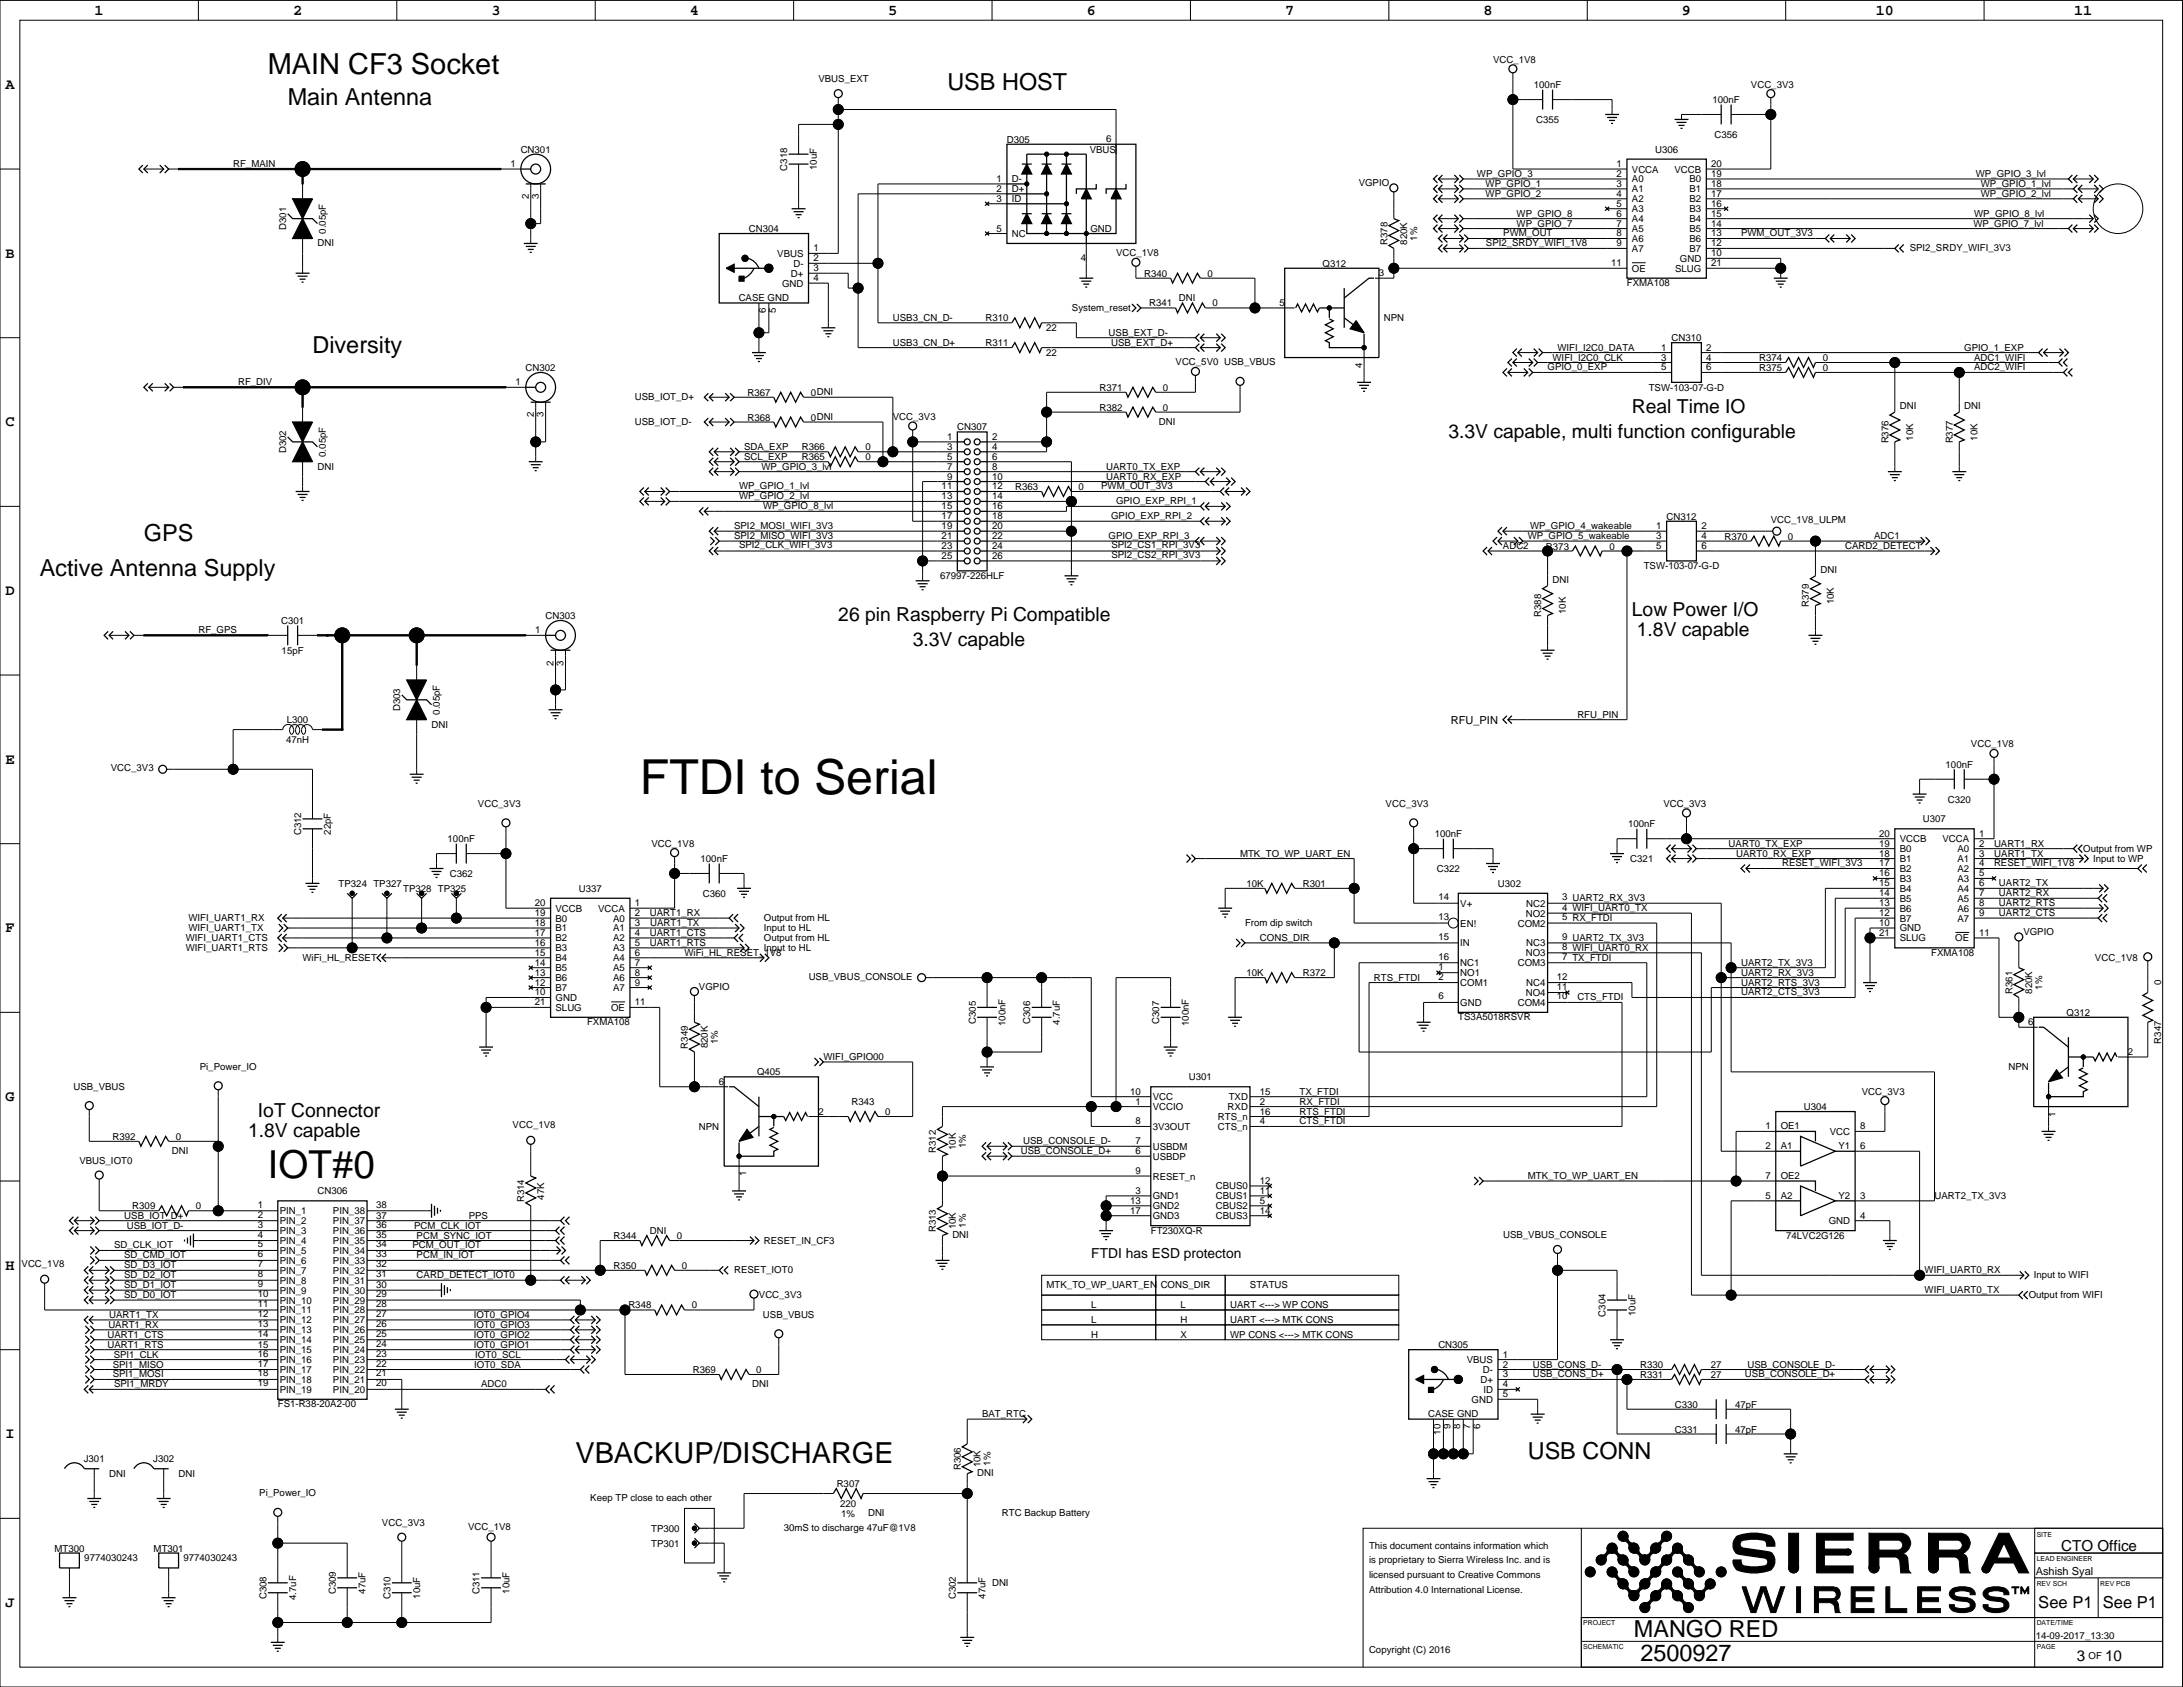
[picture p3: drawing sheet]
<svg xmlns="http://www.w3.org/2000/svg" width="559mm" height="432mm" viewBox="0 0 559 432" stroke-linecap="round" stroke-linejoin="round" font-family="sans-serif">
<defs><g id="words">
<text font-size="12.3" x="163.8" y="203.2">FTDI to Serial</text>
<text font-size="9.9" x="68.6" y="301.5">IOT#0</text>
<g font-size="7.4">
<text x="68.6" y="18.9">MAIN CF3 Socket</text>
<text x="147.3" y="374.4">VBACKUP/DISCHARGE</text>
</g>
<g font-size="6">
<text x="242.5" y="23">USB HOST</text>
<text x="73.6" y="26.8">Main Antenna</text>
<text x="80" y="90.3">Diversity</text>
<text x="36.8" y="138.5">GPS</text>
<text x="10.2" y="147.4">Active Antenna Supply</text>
<text x="391.1" y="373.4">USB CONN</text>
<text x="418.2" y="418.9">MANGO RED</text>
<text x="419.9" y="425.2">2500927</text>
</g>
<g font-size="4.9">
<text x="417.7" y="105.7">Real Time IO</text>
<text x="370.8" y="112.1">3.3V capable, multi function configurable</text>
<text x="214.6" y="159.1">26 pin Raspberry Pi Compatible</text>
<text x="417.7" y="157.8">Low Power I/O</text>
<text x="233.6" y="165.4">3.3V capable</text>
<text x="419" y="162.9">1.8V capable</text>
<text x="66" y="286">IoT Connector</text>
<text x="63.5" y="291.1">1.8V capable</text>
</g>
<g font-size="4.2">
<text x="521.8" y="411.5">See P1</text>
<text x="538.3" y="411.5">See P1</text>
</g>
<g font-size="3.9">
<text x="24.2" y="3.7">1</text>
<text x="75" y="3.7">2</text>
<text x="125.8" y="3.7">3</text>
<text x="176.6" y="3.7">4</text>
<text x="227.4" y="3.7">5</text>
<text x="278.2" y="3.7">6</text>
<text x="329" y="3.7">7</text>
<text x="379.7" y="3.7">8</text>
<text x="430.5" y="3.7">9</text>
<text x="480.2" y="3.7">10</text>
<text x="531" y="3.7">11</text>
<text x="1.4" y="22.8">A</text>
<text x="1.4" y="65.9">B</text>
<text x="1.4" y="109.1">C</text>
<text x="1.4" y="152.3">D</text>
<text x="1.4" y="195.5">E</text>
<text x="1.4" y="238.6">F</text>
<text x="1.4" y="281.8">G</text>
<text x="1.4" y="325">H</text>
<text x="1.4" y="368.1">I</text>
<text x="527.6" y="396.9">CTO Office</text>
<text x="1.4" y="411.3">J</text>
<text x="531.6" y="425.1">3</text>
<text x="538.9" y="425.1">10</text>
</g>
<text font-size="3.5" x="279.3" y="321.9">FTDI has ESD protecton</text>
<g font-size="2.8">
<text x="371.4" y="185.2">RFU_PIN</text>
<text x="521.1" y="403.1">Ashish Syal</text>
</g>
<g font-size="2.5">
<text x="382.2" y="16.1">VCC_1V8</text>
<text x="209.5" y="20.9">VBUS_EXT</text>
<text x="392.6" y="22.6">100nF</text>
<text x="448.2" y="22.4">VCC_3V3</text>
<text x="438.4" y="26.4">100nF</text>
<text x="393.2" y="31.5">C355</text>
<text x="438.9" y="35.3">C356</text>
<text x="133.3" y="39.1">CN301</text>
<text x="257.8" y="36.5">D305</text>
<text x="279" y="39.1">VBUS</text>
<text x="283.1" y="36.4">6</text>
<text x="423.7" y="39.1">U306</text>
<text x="59.7" y="42.8">RF_MAIN</text>
<text x="130.7" y="42.8">1</text>
<text x="201.5" y="43.7" transform="rotate(-90 201.5 43.7)">C318</text>
<text x="209.1" y="43.5" transform="rotate(-90 209.1 43.5)">10uF</text>
<text x="255.1" y="46.6">1</text>
<text x="259" y="46.7">D-</text>
<text x="347.8" y="47.6">VGPIO</text>
<text x="378.1" y="45.3">WP_GPIO_3</text>
<text x="380.3" y="47.8">WP_GPIO_1</text>
<text x="413.8" y="47.8">3</text>
<text x="413.8" y="42.8">1</text>
<text x="413.8" y="45.3">2</text>
<text x="417.7" y="44.2">VCCA</text>
<text x="417.7" y="46.7">A0</text>
<text x="428.7" y="44.2">VCCB</text>
<text x="432.5" y="46.7">B0</text>
<text x="438.1" y="47.8">18</text>
<text x="438.1" y="42.8">20</text>
<text x="438.1" y="45.3">19</text>
<text x="505.8" y="45.3">WP_GPIO_3_lvl</text>
<text x="507" y="47.8">WP_GPIO_1_lvl</text>
<text x="135.3" y="51" transform="rotate(-90 135.3 51)">2</text>
<text x="137.9" y="51" transform="rotate(-90 137.9 51)">3</text>
<text x="255.1" y="49.1">2</text>
<text x="255.1" y="51.6">3</text>
<text x="259" y="49.2">D+</text>
<text x="259" y="51.8">ID</text>
<text x="380.3" y="50.4">WP_GPIO_2</text>
<text x="413.8" y="50.4">4</text>
<text x="413.8" y="52.9">5</text>
<text x="417.7" y="49.2">A1</text>
<text x="417.7" y="51.8">A2</text>
<text x="432.5" y="49.2">B1</text>
<text x="432.5" y="51.8">B2</text>
<text x="438.1" y="50.4">17</text>
<text x="438.1" y="52.9">16</text>
<text x="507" y="50.4">WP_GPIO_2_lvl</text>
<text x="73.3" y="58.9" transform="rotate(-90 73.3 58.9)">D301</text>
<text x="83.4" y="59.8" transform="rotate(-90 83.4 59.8)">0.05pF</text>
<text x="191.7" y="59.4">CN304</text>
<text x="255.1" y="59.3">5</text>
<text x="279.1" y="59.3">GND</text>
<text x="388.2" y="58">WP_GPIO_7</text>
<text x="388.2" y="55.5">WP_GPIO_8</text>
<text x="413.8" y="58">7</text>
<text x="413.8" y="55.5">6</text>
<text x="417.7" y="54.3">A3</text>
<text x="417.7" y="56.9">A4</text>
<text x="417.7" y="59.4">A5</text>
<text x="432.5" y="54.3">B3</text>
<text x="432.5" y="56.9">B4</text>
<text x="432.5" y="59.4">B5</text>
<text x="438.1" y="55.5">15</text>
<text x="438.1" y="58">14</text>
<text x="505.1" y="58">WP_GPIO_7_lvl</text>
<text x="505.3" y="55.5">WP_GPIO_8_lvl</text>
<text x="81.3" y="63.1">DNI</text>
<text x="199" y="65.7">VBUS</text>
<text x="208.2" y="64.3">1</text>
<text x="259" y="60.7">NC</text>
<text x="285.7" y="65.6">VCC_1V8</text>
<text x="355.1" y="62.7" transform="rotate(-90 355.1 62.7)">R378</text>
<text x="360.2" y="62.7" transform="rotate(-90 360.2 62.7)">820K</text>
<text x="362.8" y="61.6" transform="rotate(-90 362.8 61.6)">1%</text>
<text x="380.4" y="63.1">SPI2_SRDY_WIFI_1V8</text>
<text x="384.8" y="60.5">PWM_OUT</text>
<text x="413.8" y="63.1">9</text>
<text x="413.8" y="60.5">8</text>
<text x="417.7" y="61.9">A6</text>
<text x="417.7" y="64.5">A7</text>
<text x="432.5" y="61.9">B6</text>
<text x="432.5" y="64.5">B7</text>
<text x="438.1" y="65.6">10</text>
<text x="438.1" y="63.1">12</text>
<text x="438.1" y="60.5">13</text>
<text x="445.7" y="60.5">PWM_OUT_3V3</text>
<text x="488.8" y="64.3">SPI2_SRDY_WIFI_3V3</text>
<text x="202.5" y="70.8">D+</text>
<text x="203.1" y="68.3">D-</text>
<text x="208.2" y="72">4</text>
<text x="208.2" y="69.4">3</text>
<text x="208.2" y="66.9">2</text>
<text x="276.7" y="66.9">4</text>
<text x="292.9" y="70.8">R340</text>
<text x="309.1" y="70.8">0</text>
<text x="338.5" y="68.3">Q312</text>
<text x="353" y="70.7">3</text>
<text x="412.4" y="68.2">11</text>
<text x="417.7" y="69.5">OE</text>
<text x="428.8" y="69.5">SLUG</text>
<text x="430" y="67">GND</text>
<text x="438.1" y="68.2">21</text>
<text x="189.1" y="77">CASE GND</text>
<text x="200.2" y="73.4">GND</text>
<text x="301.7" y="77">DNI</text>
<text x="416.5" y="73.2">FXMA108</text>
<text x="196" y="80.2" transform="rotate(-90 196 80.2)">6</text>
<text x="198.6" y="80.2" transform="rotate(-90 198.6 80.2)">5</text>
<text x="228.5" y="82.1">USB3_CN_D-</text>
<text x="252.3" y="82.2">R310</text>
<text x="274.4" y="79.6">System_reset</text>
<text x="294.2" y="78.4">R341</text>
<text x="310.4" y="78.4">0</text>
<text x="327.5" y="78.3">5</text>
<text x="354.2" y="82.2">NPN</text>
<text x="228.5" y="88.5">USB3_CN_D+</text>
<text x="252.3" y="88.6">R311</text>
<text x="267.8" y="84.8">22</text>
<text x="283.8" y="85.9">USB_EXT_D-</text>
<text x="284.4" y="88.5">USB_EXT_D+</text>
<text x="398.7" y="89.7">WIFI_I2C0_DATA</text>
<text x="425.2" y="89.7">1</text>
<text x="427.9" y="87.3">CN310</text>
<text x="436.8" y="89.7">2</text>
<text x="502.8" y="89.7">GPIO_1_EXP</text>
<text x="134.6" y="94.9">CN302</text>
<text x="267.8" y="91.1">22</text>
<text x="300.9" y="93.5">VCC_5V0 USB_VBUS</text>
<text x="348.7" y="94.2" transform="rotate(-90 348.7 94.2)">4</text>
<text x="396.1" y="94.8">GPIO_0_EXP</text>
<text x="397.4" y="92.3">WIFI_I2C0_CLK</text>
<text x="425.2" y="94.8">5</text>
<text x="425.2" y="92.3">3</text>
<text x="436.8" y="92.3">4</text>
<text x="436.8" y="94.8">6</text>
<text x="450.3" y="92.4">R374</text>
<text x="450.3" y="94.9">R375</text>
<text x="466.6" y="92.4">0</text>
<text x="466.6" y="94.9">0</text>
<text x="505.3" y="92.3">ADC1_WIFI</text>
<text x="505.3" y="94.8">ADC2_WIFI</text>
<text x="60.9" y="98.6">RF_DIV</text>
<text x="131.9" y="98.6">1</text>
<text x="191.3" y="101.3">R367</text>
<text x="207.5" y="101.3">0DNI</text>
<text x="281.5" y="100">R371</text>
<text x="297.7" y="100">0</text>
<text x="422" y="100">TSW-103-07-G-D</text>
<text x="136.6" y="106.9" transform="rotate(-90 136.6 106.9)">2</text>
<text x="139.2" y="106.9" transform="rotate(-90 139.2 106.9)">3</text>
<text x="162.5" y="102.4">USB_IOT_D+</text>
<text x="191.3" y="107.6">R368</text>
<text x="207.5" y="107.6">0DNI</text>
<text x="228.5" y="107.5">VCC_3V3</text>
<text x="281.5" y="105.1">R382</text>
<text x="297.7" y="105.1">0</text>
<text x="486.3" y="104.7">DNI</text>
<text x="502.8" y="104.7">DNI</text>
<text x="162.5" y="108.8">USB_IOT_D-</text>
<text x="242.4" y="112.6">1</text>
<text x="245" y="110.2">CN307</text>
<text x="253.9" y="112.6">2</text>
<text x="296.7" y="108.8">DNI</text>
<text x="483.4" y="113.5" transform="rotate(-90 483.4 113.5)">R376</text>
<text x="489.7" y="112.8" transform="rotate(-90 489.7 112.8)">10K</text>
<text x="499.9" y="113.5" transform="rotate(-90 499.9 113.5)">R377</text>
<text x="506.2" y="112.8" transform="rotate(-90 506.2 112.8)">10K</text>
<text x="73.3" y="116.1" transform="rotate(-90 73.3 116.1)">D302</text>
<text x="83.4" y="116.9" transform="rotate(-90 83.4 116.9)">0.05pF</text>
<text x="190.5" y="115.1">SDA_EXP</text>
<text x="190.5" y="117.7">SCL_EXP</text>
<text x="205.3" y="115.3">R366</text>
<text x="205.3" y="117.8">R365</text>
<text x="221.5" y="115.3">0</text>
<text x="221.5" y="117.8">0</text>
<text x="242.4" y="117.7">5</text>
<text x="242.4" y="115.1">3</text>
<text x="253.9" y="115.1">4</text>
<text x="253.9" y="117.7">6</text>
<text x="81.3" y="120.2">DNI</text>
<text x="189.2" y="125.3">WP_GPIO_1_lvl</text>
<text x="194.9" y="120.2">WP_GPIO_3_lvl</text>
<text x="241" y="125.3">11</text>
<text x="242.4" y="120.2">7</text>
<text x="242.4" y="122.7">9</text>
<text x="253.9" y="125.3">12</text>
<text x="253.9" y="122.7">10</text>
<text x="253.9" y="120.2">8</text>
<text x="259.9" y="125.4">R363</text>
<text x="276.1" y="125.4">0</text>
<text x="281.9" y="125.3">PWM_OUT_3V3</text>
<text x="283.1" y="120.2">UART0_TX_EXP</text>
<text x="283.1" y="122.7">UART0_RX_EXP</text>
<text x="189.2" y="127.8">WP_GPIO_2_lvl</text>
<text x="195.3" y="130.4">WP_GPIO_8_lvl</text>
<text x="241" y="130.4">15</text>
<text x="241" y="127.8">13</text>
<text x="253.9" y="127.8">14</text>
<text x="253.9" y="130.4">16</text>
<text x="285.7" y="129.1">GPIO_EXP_RPI_1</text>
<text x="187.9" y="138">SPI2_MISO_WIFI_3V3</text>
<text x="187.9" y="135.4">SPI2_MOSI_WIFI_3V3</text>
<text x="241" y="132.9">17</text>
<text x="241" y="138">21</text>
<text x="241" y="135.4">19</text>
<text x="253.9" y="135.4">20</text>
<text x="253.9" y="138">22</text>
<text x="253.9" y="132.9">18</text>
<text x="283.8" y="138">GPIO_EXP_RPI_3</text>
<text x="284.4" y="132.9">GPIO_EXP_RPI_2</text>
<text x="391.1" y="138">WP_GPIO_5_wakeable</text>
<text x="391.7" y="135.4">WP_GPIO_4_wakeable</text>
<text x="424" y="138">3</text>
<text x="424" y="135.4">1</text>
<text x="426.6" y="133">CN312</text>
<text x="435.5" y="138">4</text>
<text x="435.5" y="135.4">2</text>
<text x="453.3" y="133.9">VCC_1V8_ULPM</text>
<text x="479.7" y="138">ADC1</text>
<text x="189.2" y="140.3">SPI2_CLK_WIFI_3V3</text>
<text x="241" y="143.1">25</text>
<text x="241" y="140.5">23</text>
<text x="253.9" y="143.1">26</text>
<text x="253.9" y="140.5">24</text>
<text x="284.5" y="142.8">SPI2_CS2_RPI_3V3</text>
<text x="284.5" y="140.3">SPI2_CS1_RPI_3V3</text>
<text x="384.7" y="140.5">ADC2</text>
<text x="395.7" y="140.7">R373</text>
<text x="412" y="140.7">0</text>
<text x="424" y="140.5">5</text>
<text x="435.5" y="140.5">6</text>
<text x="441.4" y="138.1">R370</text>
<text x="457.7" y="138.1">0</text>
<text x="472.3" y="140.5">CARD2_DETECT</text>
<text x="240.6" y="148.3">67997-226HLF</text>
<text x="397.4" y="149.2">DNI</text>
<text x="420.8" y="145.7">TSW-103-07-G-D</text>
<text x="466" y="146.6">DNI</text>
<text x="463.1" y="155.4" transform="rotate(-90 463.1 155.4)">R379</text>
<text x="469.4" y="154.7" transform="rotate(-90 469.4 154.7)">10K</text>
<text x="72" y="159.7">C301</text>
<text x="139.6" y="158.4">CN303</text>
<text x="394.5" y="158" transform="rotate(-90 394.5 158)">R388</text>
<text x="400.8" y="157.2" transform="rotate(-90 400.8 157.2)">10K</text>
<text x="50.8" y="162.1">RF_GPS</text>
<text x="72.1" y="167.3">15pF</text>
<text x="137" y="162.1">1</text>
<text x="141.7" y="170.3" transform="rotate(-90 141.7 170.3)">2</text>
<text x="144.2" y="170.3" transform="rotate(-90 144.2 170.3)">3</text>
<text x="73.4" y="185.1">L300</text>
<text x="102.5" y="182.1" transform="rotate(-90 102.5 182.1)">D303</text>
<text x="112.6" y="183" transform="rotate(-90 112.6 183)">0.05pF</text>
<text x="403.8" y="183.7">RFU_PIN</text>
<text x="73.2" y="190.2">47nH</text>
<text x="110.5" y="186.2">DNI</text>
<text x="504.5" y="191.3">VCC_1V8</text>
<text x="28.4" y="197.4">VCC_3V3</text>
<text x="498" y="196.5">100nF</text>
<text x="122.3" y="206.6">VCC_3V3</text>
<text x="354.7" y="206.6">VCC_3V3</text>
<text x="425.8" y="206.6">VCC_3V3</text>
<text x="498.6" y="205.4">C320</text>
<text x="77.1" y="213.8" transform="rotate(-90 77.1 213.8)">C312</text>
<text x="84.7" y="213.7" transform="rotate(-90 84.7 213.7)">22pF</text>
<text x="114.6" y="215.6">100nF</text>
<text x="367.3" y="214.3">100nF</text>
<text x="416.8" y="211.8">100nF</text>
<text x="481" y="214.2">20</text>
<text x="486.3" y="215.6">VCCB</text>
<text x="492.2" y="210.5">U307</text>
<text x="497.2" y="215.6">VCCA</text>
<text x="506.6" y="214.2">1</text>
<text x="166.8" y="216.7">VCC_1V8</text>
<text x="179.3" y="220.6">100nF</text>
<text x="317.4" y="219.2">MTK_TO_WP_UART_EN</text>
<text x="417.3" y="220.6">C321</text>
<text x="442.5" y="216.7">UART0_TX_EXP</text>
<text x="444.4" y="219.2">UART0_RX_EXP</text>
<text x="456.2" y="221.8">RESET_WIFI_3V3</text>
<text x="481" y="219.2">18</text>
<text x="481" y="221.8">17</text>
<text x="481" y="216.7">19</text>
<text x="486.3" y="218.1">B0</text>
<text x="486.3" y="220.6">B1</text>
<text x="501.1" y="218.1">A0</text>
<text x="501.1" y="220.6">A1</text>
<text x="506.6" y="219.2">3</text>
<text x="506.6" y="221.8">4</text>
<text x="506.6" y="216.7">2</text>
<text x="510.4" y="216.7">UART1_RX</text>
<text x="510.4" y="221.8">RESET_WIFI_1V8</text>
<text x="510.5" y="219.2">UART1_TX</text>
<text x="533.3" y="218">Output from WP</text>
<text x="535.8" y="220.5">Input to WP</text>
<text x="86.7" y="227">TP324 TP327</text>
<text x="115.1" y="224.5">C362</text>
<text x="319" y="227">10K</text>
<text x="333.5" y="227">R301</text>
<text x="367.8" y="223.2">C322</text>
<text x="383.5" y="227">U302</text>
<text x="481" y="224.3">16</text>
<text x="481" y="226.9">15</text>
<text x="486.3" y="223.2">B2</text>
<text x="486.3" y="225.7">B3</text>
<text x="501.1" y="223.2">A2</text>
<text x="501.1" y="225.7">A3</text>
<text x="506.6" y="224.3">5</text>
<text x="506.6" y="226.9">6</text>
<text x="511.7" y="226.9">UART2_TX</text>
<text x="103.2" y="228.3">TP328 TP325</text>
<text x="136.9" y="231.9">20</text>
<text x="142.2" y="233.3">VCCB</text>
<text x="148.1" y="228.3">U337</text>
<text x="153.1" y="233.3">VCCA</text>
<text x="162.5" y="231.9">1</text>
<text x="179.9" y="229.5">C360</text>
<text x="368.2" y="230.4">14</text>
<text x="373.8" y="232.1">V+</text>
<text x="390.7" y="232.1">NC2</text>
<text x="399.9" y="233.2">4 WIFI_UART0_TX</text>
<text x="399.9" y="230.4">3 UART2_RX_3V3</text>
<text x="481" y="231.9">13</text>
<text x="481" y="229.4">14</text>
<text x="486.3" y="228.3">B4</text>
<text x="486.3" y="230.8">B5</text>
<text x="486.3" y="233.3">B6</text>
<text x="501.1" y="228.3">A4</text>
<text x="501.1" y="230.8">A5</text>
<text x="501.1" y="233.3">A6</text>
<text x="506.6" y="231.9">8</text>
<text x="506.6" y="229.4">7</text>
<text x="511.7" y="229.4">UART2_RX</text>
<text x="511.7" y="231.9">UART2_RTS</text>
<text x="48.2" y="235.8">WIFI_UART1_RX</text>
<text x="48.2" y="238.3">WIFI_UART1_TX</text>
<text x="136.9" y="239.6">17</text>
<text x="136.9" y="237">18</text>
<text x="136.9" y="234.5">19</text>
<text x="142.2" y="235.9">B0</text>
<text x="142.2" y="238.4">B1</text>
<text x="157" y="235.9">A0</text>
<text x="157" y="238.4">A1</text>
<text x="162.5" y="234.5">2</text>
<text x="162.5" y="239.6">4</text>
<text x="162.5" y="237">3</text>
<text x="166.3" y="234.5">UART1_RX</text>
<text x="166.3" y="239.6">UART1_CTS</text>
<text x="166.4" y="237">UART1_TX</text>
<text x="195.5" y="238.3">Input to HL</text>
<text x="195.5" y="235.8">Output from HL</text>
<text x="318.7" y="237">From dip switch</text>
<text x="368.2" y="235.5">13</text>
<text x="373.8" y="237.2">EN!</text>
<text x="388.5" y="237.2">COM2</text>
<text x="390.6" y="234.6">NO2</text>
<text x="399.9" y="235.5">5 RX_FTDI</text>
<text x="481" y="239.6">21</text>
<text x="481" y="234.5">12</text>
<text x="481" y="237">10</text>
<text x="486.3" y="235.9">B7</text>
<text x="486.3" y="238.4">GND</text>
<text x="501.1" y="235.9">A7</text>
<text x="506.6" y="239.6">11</text>
<text x="506.6" y="234.5">9</text>
<text x="511.7" y="234.5">UART2_CTS</text>
<text x="517.9" y="239.3">VGPIO</text>
<text x="47.6" y="243.4">WIFI_UART1_RTS</text>
<text x="47.6" y="240.8">WIFI_UART1_CTS</text>
<text x="77.4" y="245.9">WiFi_HL_RESET</text>
<text x="136.9" y="242.1">16</text>
<text x="136.9" y="244.6">15</text>
<text x="142.2" y="241">B2</text>
<text x="142.2" y="243.5">B3</text>
<text x="157" y="241">A2</text>
<text x="157" y="243.5">A3</text>
<text x="162.5" y="242.1">5</text>
<text x="162.5" y="244.6">6</text>
<text x="166.3" y="242.1">UART1_RTS</text>
<text x="175.2" y="244.6">WiFi_HL_RESET_1V8</text>
<text x="195.5" y="243.4">Input to HL</text>
<text x="195.5" y="240.8">Output from HL</text>
<text x="322.5" y="240.8">CONS_DIR</text>
<text x="368.2" y="245.7">16</text>
<text x="368.2" y="240.6">15</text>
<text x="373.8" y="242.2">IN</text>
<text x="390.6" y="244.8">NO3</text>
<text x="390.7" y="242.2">NC3</text>
<text x="399.9" y="245.7">7 TX_FTDI</text>
<text x="399.9" y="243.1">8 WIFI_UART0_RX</text>
<text x="399.9" y="240.6">9 UART2_TX_3V3</text>
<text x="486.3" y="241">SLUG</text>
<text x="494.4" y="244.6">FXMA108</text>
<text x="500.5" y="241">OE</text>
<text x="536.3" y="245.9">VCC_1V8</text>
<text x="136.9" y="247.2">14</text>
<text x="136.9" y="249.7">13</text>
<text x="142.2" y="246">B4</text>
<text x="142.2" y="248.6">B5</text>
<text x="142.2" y="251.1">B6</text>
<text x="157" y="246">A4</text>
<text x="157" y="248.6">A5</text>
<text x="157" y="251.1">A6</text>
<text x="162.5" y="249.7">8</text>
<text x="162.5" y="247.2">7</text>
<text x="207" y="250.7">USB_VBUS_CONSOLE</text>
<text x="319" y="249.8">10K</text>
<text x="333.5" y="249.8">R372</text>
<text x="351.7" y="251">RTS_FTDI</text>
<text x="368.2" y="250.7">2</text>
<text x="368.2" y="248.2">1</text>
<text x="373.8" y="247.3">NC1</text>
<text x="373.8" y="249.8">NO1</text>
<text x="388.5" y="247.3">COM3</text>
<text x="398.5" y="250.7">12</text>
<text x="445.7" y="247.2">UART2_TX_3V3</text>
<text x="445.7" y="249.7">UART2_RX_3V3</text>
<text x="136.9" y="252.3">12</text>
<text x="136.9" y="257.3">21</text>
<text x="136.9" y="254.8">10</text>
<text x="142.2" y="253.7">B7</text>
<text x="142.2" y="256.2">GND</text>
<text x="157" y="253.7">A7</text>
<text x="162.5" y="257.3">11</text>
<text x="162.5" y="252.3">9</text>
<text x="178.9" y="253.3">VGPIO</text>
<text x="368.2" y="255.8">6</text>
<text x="373.8" y="252.4">COM1</text>
<text x="373.8" y="257.5">GND</text>
<text x="388.5" y="257.5">COM4</text>
<text x="390.6" y="254.9">NO4</text>
<text x="390.7" y="252.4">NC4</text>
<text x="398.5" y="253.3">11</text>
<text x="398.5" y="255.8">10</text>
<text x="403.8" y="256.1">CTS_FTDI</text>
<text x="445.7" y="252.3">UART2_RTS_3V3</text>
<text x="445.7" y="254.8">UART2_CTS_3V3</text>
<text x="515.1" y="254.5" transform="rotate(-90 515.1 254.5)">R361</text>
<text x="520.2" y="254.4" transform="rotate(-90 520.2 254.4)">820K</text>
<text x="522.7" y="253.3" transform="rotate(-90 522.7 253.3)">1%</text>
<text x="553.2" y="252.2" transform="rotate(-90 553.2 252.2)">0</text>
<text x="142.2" y="258.7">SLUG</text>
<text x="150.3" y="262.4">FXMA108</text>
<text x="156.4" y="258.7">OE</text>
<text x="249.7" y="262.1" transform="rotate(-90 249.7 262.1)">C305</text>
<text x="257.4" y="262.6" transform="rotate(-90 257.4 262.6)">100nF</text>
<text x="263.7" y="262.1" transform="rotate(-90 263.7 262.1)">C306</text>
<text x="271.3" y="262.3" transform="rotate(-90 271.3 262.3)">4.7uF</text>
<text x="296.7" y="262.1" transform="rotate(-90 296.7 262.1)">C307</text>
<text x="304.3" y="262.6" transform="rotate(-90 304.3 262.6)">100nF</text>
<text x="373.3" y="261.1">TS3A5018RSVR</text>
<text x="519.2" y="262.4">6</text>
<text x="529" y="260">Q312</text>
<text x="176.1" y="268.4" transform="rotate(-90 176.1 268.4)">R349</text>
<text x="181.2" y="268.4" transform="rotate(-90 181.2 268.4)">820K</text>
<text x="183.7" y="267.3" transform="rotate(-90 183.7 267.3)">1%</text>
<text x="553.2" y="267.1" transform="rotate(-90 553.2 267.1)">R347</text>
<text x="51.1" y="273.8">Pi_Power_IO</text>
<text x="193.8" y="275.2">Q405</text>
<text x="210.8" y="271.3">WIFI_GPIO00</text>
<text x="514.1" y="274">NPN</text>
<text x="544.7" y="270">2</text>
<text x="18.8" y="278.9">USB_VBUS</text>
<text x="184" y="277.7">6</text>
<text x="289.3" y="280.2">10</text>
<text x="295.1" y="281.6">VCC</text>
<text x="304.3" y="276.5">U301</text>
<text x="314.5" y="281.6">TXD</text>
<text x="322.5" y="280.2">15</text>
<text x="332.7" y="280.2">TX_FTDI</text>
<text x="476.6" y="280.2">VCC_3V3</text>
<text x="209.5" y="285.3">2</text>
<text x="218" y="282.9">R343</text>
<text x="226.6" y="285.4">0</text>
<text x="290.7" y="287.8">8</text>
<text x="290.7" y="282.7">1</text>
<text x="295.1" y="284.1">VCCIO</text>
<text x="311.8" y="286.7">RTS_n</text>
<text x="314.2" y="284.1">RXD</text>
<text x="322.5" y="282.7">2</text>
<text x="322.5" y="287.8">4</text>
<text x="322.5" y="285.3">16</text>
<text x="332.7" y="282.7">RX_FTDI</text>
<text x="332.7" y="285.3">RTS_FTDI</text>
<text x="332.7" y="287.8">CTS_FTDI</text>
<text x="461.8" y="284.1">U304</text>
<text x="526.2" y="285.9" transform="rotate(-90 526.2 285.9)">1</text>
<text x="28.8" y="291.7">R392</text>
<text x="45" y="291.7">0</text>
<text x="131.2" y="288.8">VCC_1V8</text>
<text x="178.9" y="289.2">NPN</text>
<text x="247.2" y="293.9" transform="rotate(-90 247.2 293.9)">1%</text>
<text x="261.9" y="292.9">USB_CONSOLE_D-</text>
<text x="290.7" y="292.9">7</text>
<text x="295.1" y="289.2">3V3OUT</text>
<text x="311.8" y="289.2">CTS_n</text>
<text x="451.9" y="289.1">1</text>
<text x="455.8" y="289.1">OE1</text>
<text x="468.4" y="290.5">VCC</text>
<text x="476.1" y="289.1">8</text>
<text x="20.3" y="298">VBUS_IOT0</text>
<text x="44" y="295.4">DNI</text>
<text x="239.6" y="295.1" transform="rotate(-90 239.6 295.1)">R312</text>
<text x="244.7" y="294.3" transform="rotate(-90 244.7 294.3)">10K</text>
<text x="261.3" y="295.4">USB_CONSOLE_D+</text>
<text x="290.7" y="295.4">6</text>
<text x="295.1" y="294.3">USBDM</text>
<text x="295.1" y="296.8">USBDP</text>
<text x="451.9" y="294.2">2</text>
<text x="455.8" y="294.2">A1</text>
<text x="470.6" y="294.2">Y1</text>
<text x="476.1" y="294.2">6</text>
<text x="81.3" y="305.7">CN306</text>
<text x="191" y="301.1" transform="rotate(-90 191 301.1)">1</text>
<text x="290.7" y="300.5">9</text>
<text x="290.7" y="305.6">3</text>
<text x="295.1" y="301.9">RESET_n</text>
<text x="311.2" y="304.4">CBUS0</text>
<text x="322.5" y="305.6">11</text>
<text x="322.5" y="303">12</text>
<text x="391.1" y="301.8">MTK_TO_WP_UART_EN</text>
<text x="451.9" y="301.8">7</text>
<text x="455.8" y="301.8">OE2</text>
<text x="31.8" y="311.9">USB_IOT_D+</text>
<text x="33.9" y="309.5">R309</text>
<text x="50.1" y="309.5">0</text>
<text x="66" y="311.7">2</text>
<text x="66" y="309.1">1</text>
<text x="71.6" y="310.8">PIN_1</text>
<text x="85.2" y="310.8">PIN_38</text>
<text x="96.3" y="311.9">37</text>
<text x="96.3" y="309.1">38</text>
<text x="120" y="311.9">PPS</text>
<text x="134.2" y="307.8" transform="rotate(-90 134.2 307.8)">R314</text>
<text x="139.3" y="307" transform="rotate(-90 139.3 307)">47K</text>
<text x="289.3" y="310.7">17</text>
<text x="289.3" y="308.1">13</text>
<text x="295.1" y="307">GND1</text>
<text x="295.1" y="309.5">GND2</text>
<text x="311.2" y="307">CBUS1</text>
<text x="311.2" y="309.5">CBUS2</text>
<text x="322.5" y="308.1">5</text>
<text x="322.5" y="310.7">14</text>
<text x="451.9" y="306.9">5</text>
<text x="455.8" y="306.9">A2</text>
<text x="470.6" y="306.9">Y2</text>
<text x="476.1" y="306.9">3</text>
<text x="476.1" y="311.9">4</text>
<text x="495.2" y="306.9">UART2_TX_3V3</text>
<text x="32.4" y="314.5">USB_IOT_D-</text>
<text x="66" y="316.8">4</text>
<text x="66" y="314.2">3</text>
<text x="71.6" y="313.3">PIN_2</text>
<text x="71.6" y="315.9">PIN_3</text>
<text x="85.2" y="313.3">PIN_37</text>
<text x="85.2" y="315.9">PIN_36</text>
<text x="96.3" y="316.8">35</text>
<text x="96.3" y="314.2">36</text>
<text x="106" y="314.5">PCM_CLK_IOT</text>
<text x="106.7" y="317">PCM_SYNC_IOT</text>
<text x="157" y="317.1">R344</text>
<text x="166.3" y="315.7">DNI</text>
<text x="173.3" y="317.1">0</text>
<text x="239.6" y="315.4" transform="rotate(-90 239.6 315.4)">R313</text>
<text x="243.8" y="316.8">DNI</text>
<text x="244.7" y="314.6" transform="rotate(-90 244.7 314.6)">10K</text>
<text x="247.2" y="314.2" transform="rotate(-90 247.2 314.2)">1%</text>
<text x="294.6" y="315.7">FT230XQ-R</text>
<text x="295.1" y="312.1">GND3</text>
<text x="311.2" y="312.1">CBUS3</text>
<text x="384.8" y="316.8">USB_VBUS_CONSOLE</text>
<text x="457.2" y="317.1">74LVC2G126</text>
<text x="468.1" y="313.3">GND</text>
<text x="29.2" y="319.6">SD_CLK_IOT</text>
<text x="31.7" y="322.1">SD_CMD_IOT</text>
<text x="66" y="321.8">6</text>
<text x="66" y="319.3">5</text>
<text x="71.6" y="318.4">PIN_4</text>
<text x="71.6" y="321">PIN_5</text>
<text x="71.6" y="323.5">PIN_6</text>
<text x="85.2" y="318.4">PIN_35</text>
<text x="85.2" y="321">PIN_34</text>
<text x="85.2" y="323.5">PIN_33</text>
<text x="96.3" y="321.8">33</text>
<text x="96.3" y="319.3">34</text>
<text x="105.6" y="319.6">PCM_OUT_IOT</text>
<text x="106.7" y="322.1">PCM_IN_IOT</text>
<text x="195.5" y="318.3">RESET_IN_CF3</text>
<text x="5.5" y="324.4">VCC_1V8</text>
<text x="31.7" y="324.6">SD_D3_IOT</text>
<text x="31.7" y="327.2">SD_D2_IOT</text>
<text x="31.7" y="329.7">SD_D1_IOT</text>
<text x="66" y="329.5">9</text>
<text x="66" y="324.4">7</text>
<text x="66" y="326.9">8</text>
<text x="71.6" y="326">PIN_7</text>
<text x="71.6" y="328.6">PIN_8</text>
<text x="85.2" y="326">PIN_32</text>
<text x="85.2" y="328.6">PIN_31</text>
<text x="96.3" y="329.7">30</text>
<text x="96.3" y="324.4">32</text>
<text x="96.3" y="326.9">31</text>
<text x="106.7" y="327.2">CARD_DETECT_IOT0</text>
<text x="157" y="324.8">R350</text>
<text x="174.5" y="324.8">0</text>
<text x="187.9" y="325.9">RESET_IOT0</text>
<text x="267.9" y="329.7">MTK_TO_WP_UART_EN</text>
<text x="297.1" y="329.7">CONS_DIR</text>
<text x="320" y="329.7">STATUS</text>
<text x="492.6" y="325.9">WIFI_UART0_RX</text>
<text x="520.6" y="327.2">Input to WIFI</text>
<text x="31.7" y="332.3">SD_D0_IOT</text>
<text x="66" y="332">10</text>
<text x="66" y="334.5">11</text>
<text x="71.6" y="331.1">PIN_9</text>
<text x="71.6" y="333.6">PIN_10</text>
<text x="85.2" y="331.1">PIN_30</text>
<text x="85.2" y="333.6">PIN_29</text>
<text x="96.3" y="334.5">28</text>
<text x="96.3" y="332">29</text>
<text x="160.8" y="334.9">R348</text>
<text x="177.1" y="334.9">0</text>
<text x="194.3" y="332.3">VCC_3V3</text>
<text x="279.3" y="334.8">L</text>
<text x="302.2" y="334.8">L</text>
<text x="314.9" y="334.8">UART &lt;---&gt; WP CONS</text>
<text x="492.6" y="331">WIFI_UART0_TX</text>
<text x="519.3" y="332.3">Output from WIFI</text>
<text x="27.7" y="339.9">UART1_RX</text>
<text x="27.9" y="337.3">UART1_TX</text>
<text x="66" y="339.6">13</text>
<text x="66" y="337.1">12</text>
<text x="71.6" y="336.2">PIN_11</text>
<text x="71.6" y="338.7">PIN_12</text>
<text x="71.6" y="341.3">PIN_13</text>
<text x="85.2" y="336.2">PIN_28</text>
<text x="85.2" y="338.7">PIN_27</text>
<text x="85.2" y="341.3">PIN_26</text>
<text x="96.3" y="339.6">26</text>
<text x="96.3" y="337.1">27</text>
<text x="121.3" y="337.3">IOT0_GPIO4</text>
<text x="121.3" y="339.9">IOT0_GPIO3</text>
<text x="195.3" y="337.3">USB_VBUS</text>
<text x="279.3" y="338.6">L</text>
<text x="302.2" y="338.6">H</text>
<text x="314.9" y="338.6">UART &lt;---&gt; MTK CONS</text>
<text x="411" y="337" transform="rotate(-90 411 337)">C304</text>
<text x="418.6" y="336.8" transform="rotate(-90 418.6 336.8)">10uF</text>
<text x="27.5" y="342.4">UART1_CTS</text>
<text x="27.5" y="344.9">UART1_RTS</text>
<text x="29.1" y="347.5">SPI1_CLK</text>
<text x="66" y="342.2">14</text>
<text x="66" y="344.9">15</text>
<text x="66" y="347.2">16</text>
<text x="71.6" y="343.8">PIN_14</text>
<text x="71.6" y="346.3">PIN_15</text>
<text x="85.2" y="343.8">PIN_25</text>
<text x="85.2" y="346.3">PIN_24</text>
<text x="96.3" y="347.2">23</text>
<text x="96.3" y="344.7">24</text>
<text x="96.3" y="342.2">25</text>
<text x="121.3" y="344.9">IOT0_GPIO1</text>
<text x="121.3" y="342.4">IOT0_GPIO2</text>
<text x="121.7" y="347.5">IOT0_SCL</text>
<text x="279.3" y="342.4">H</text>
<text x="302.2" y="342.4">X</text>
<text x="314.9" y="342.4">WP CONS &lt;---&gt; MTK CONS</text>
<text x="368.2" y="345.1">CN305</text>
<text x="384.7" y="347.5">1</text>
<text x="28.9" y="352.6">SPI1_MOSI</text>
<text x="28.9" y="350">SPI1_MISO</text>
<text x="66" y="352.3">18</text>
<text x="66" y="349.8">17</text>
<text x="71.6" y="348.9">PIN_16</text>
<text x="71.6" y="351.4">PIN_17</text>
<text x="71.6" y="354">PIN_18</text>
<text x="85.2" y="348.9">PIN_23</text>
<text x="85.2" y="351.4">PIN_22</text>
<text x="85.2" y="354">PIN_21</text>
<text x="96.3" y="352.3">21</text>
<text x="96.3" y="349.8">22</text>
<text x="121.4" y="350">IOT0_SDA</text>
<text x="177.3" y="351.4">R369</text>
<text x="193.6" y="351.4">0</text>
<text x="375.5" y="348.9">VBUS</text>
<text x="379" y="354">D+</text>
<text x="379.6" y="351.4">D-</text>
<text x="384.7" y="350">2</text>
<text x="384.7" y="352.6">3</text>
<text x="392.3" y="350">USB_CONS_D-</text>
<text x="392.3" y="352.6">USB_CONS_D+</text>
<text x="419.9" y="350.2">R330</text>
<text x="419.9" y="352.7">R331</text>
<text x="437.9" y="350.2">27</text>
<text x="437.9" y="352.7">27</text>
<text x="446.7" y="352.6">USB_CONSOLE_D+</text>
<text x="447.3" y="350">USB_CONSOLE_D-</text>
<text x="29.2" y="355.1">SPI1_MRDY</text>
<text x="66" y="354.9">19</text>
<text x="71.6" y="356.5">PIN_19</text>
<text x="85.2" y="356.5">PIN_20</text>
<text x="96.3" y="354.9">20</text>
<text x="123.2" y="355.1">ADC0</text>
<text x="192.6" y="355.1">DNI</text>
<text x="376.7" y="359">GND</text>
<text x="379.7" y="356.5">ID</text>
<text x="384.7" y="355.1">4</text>
<text x="384.7" y="357.6">5</text>
<text x="71.1" y="360.2">FS1-R38-20A2-00</text>
<text x="251.4" y="362.7">BAT_RTC</text>
<text x="365.6" y="362.7">CASE GND</text>
<text x="371.3" y="365.9" transform="rotate(-90 371.3 365.9)">9</text>
<text x="373.8" y="365.9" transform="rotate(-90 373.8 365.9)">8</text>
<text x="376.3" y="365.9" transform="rotate(-90 376.3 365.9)">7</text>
<text x="378.9" y="365.9" transform="rotate(-90 378.9 365.9)">6</text>
<text x="428.8" y="360.3">C330</text>
<text x="444.1" y="360.3">47pF</text>
<text x="368.7" y="367.3" transform="rotate(-90 368.7 367.3)">10</text>
<text x="428.8" y="366.7">C331</text>
<text x="444.1" y="366.7">47pF</text>
<text x="21.4" y="374.3">J301</text>
<text x="27.9" y="378">DNI</text>
<text x="39.2" y="374.3">J302</text>
<text x="45.7" y="378">DNI</text>
<text x="245.9" y="376.3" transform="rotate(-90 245.9 376.3)">R306</text>
<text x="250.1" y="377.7">DNI</text>
<text x="251" y="375.6" transform="rotate(-90 251 375.6)">10K</text>
<text x="253.6" y="375.2" transform="rotate(-90 253.6 375.2)">1%</text>
<text x="66.4" y="383">Pi_Power_IO</text>
<text x="214.2" y="380.6">R307</text>
<text x="151.1" y="384.3">Keep TP close to each other</text>
<text x="215.1" y="385.7">220</text>
<text x="215.3" y="388.2">1%</text>
<text x="222.2" y="388.1">DNI</text>
<text x="256.5" y="388.1">RTC Backup Battery</text>
<text x="97.8" y="390.7">VCC_3V3</text>
<text x="119.8" y="391.7">VCC_1V8</text>
<text x="166.7" y="395.9">TP301</text>
<text x="166.7" y="392.1">TP300</text>
<text x="200.6" y="391.9">30mS to discharge 47uF@1V8</text>
<text x="13.9" y="397.1">MT300</text>
<text x="21.6" y="399.7">9774030243</text>
<text x="39.3" y="397.1">MT301</text>
<text x="47" y="399.7">9774030243</text>
<text x="350.4" y="396.4">This document contains information which</text>
<text x="350.4" y="400.2">is proprietary to Sierra Wireless Inc. and is</text>
<text x="93.6" y="407.9" transform="rotate(-90 93.6 407.9)">47uF</text>
<text x="130.4" y="407.9" transform="rotate(-90 130.4 407.9)">10uF</text>
<text x="253.9" y="405.9">DNI</text>
<text x="350.4" y="404">licensed pursuant to Creative Commons</text>
<text x="350.4" y="407.8">Attribution 4.0 International License.</text>
<text x="68.2" y="409.4" transform="rotate(-90 68.2 409.4)">C308</text>
<text x="75.8" y="409.6" transform="rotate(-90 75.8 409.6)">4.7uF</text>
<text x="86" y="408.1" transform="rotate(-90 86 408.1)">C309</text>
<text x="99.9" y="409.4" transform="rotate(-90 99.9 409.4)">C310</text>
<text x="107.5" y="409.2" transform="rotate(-90 107.5 409.2)">10uF</text>
<text x="122.8" y="408.1" transform="rotate(-90 122.8 408.1)">C311</text>
<text x="244.7" y="409.4" transform="rotate(-90 244.7 409.4)">C302</text>
<text x="252.3" y="409.2" transform="rotate(-90 252.3 409.2)">47uF</text>
<text x="521.1" y="419.5">14-09-2017_13:30</text>
<text x="350.4" y="423">Copyright (C) 2016</text>
<text x="534.6" y="424.6">OF</text>
</g>
<g font-size="1.8">
<text x="521.3" y="393.3">SITE</text>
<text x="521.3" y="399.4">LEAD ENGINEER</text>
<text x="521.3" y="406">REV SCH</text>
<text x="537.6" y="406">REV PCB</text>
<text x="405.3" y="415.9">PROJECT</text>
<text x="521.3" y="415.9">DATE/TIME</text>
<text x="405.3" y="422">SCHEMATIC</text>
<text x="521.3" y="422">PAGE</text>
</g>
</g></defs>
<g fill="none" stroke="#000" stroke-width=".26">
<path d="M0 .1h558.7v431.7h-558.7zM5.1 5.2h548.5v421.5h-548.5zM50.8 .1v5.1M101.6 .1v5.1M152.4 .1v5.1M203.2 .1v5.1M253.9 .1v5.1M304.7 .1v5.1M355.5 .1v5.1M387.3 18.6v24.7h29.2M406.3 .1v5.1M457.1 .1v5.1"/>
<path d="M507.9 .1v5.1M163.8 34.4h.1M214.6 26.8h.1M214.6 25v39.9h-7.6M214.6 28h71.1v11.5M214.6 31.8h-10.2v7.7M287 36.9h.1M387.3 20.4h.1M387.3 25.5h7.6M397.4 25.5h15.3v3.8M412.7 28h.1M430.4 29.3h.1"/>
<path d="M440.6 29.3h-10.2v1.3M443.1 29.3h10.2M453.3 26.8h.1M453.3 29.3h.1M453.3 25v18.3h-16.5M0 43.3h5.1M36.8 43.3h5.1M43.2 43.3h90.1M77.5 43.3v7.6M135.9 47.1v15.2M138.4 47.1v10.1h-2.5M204.4 52.2h.1"/>
<path d="M204.4 42v11.4M252.7 59.8h.1M252.7 52.2h.1M252.7 52.2h5.1M252.7 59.8h5.1M257.8 49.6h-38.1v39.4h39.3M257.8 47.1h-33.1v35.5h34.3M356.8 50.9h.1M356.8 49.1v6.9M368.2 45.8h5.1M368.2 48.3h5.1M368.2 50.9h5.1"/>
<path d="M368.2 56h5.1M368.2 58.5h5.1M374.6 45.8h41.9M374.6 48.3h41.9M374.6 50.9h41.9M374.6 56h41.9M374.6 58.5h41.9M411.4 53.4h.1M411.4 53.4h5.1M436.8 45.8h92.7M436.8 48.3h93.9M436.8 50.9h93.9"/>
<path d="M436.8 53.4h5.1M436.8 56h99M436.8 58.5h92.7M441.9 53.4h.1M521.9 44.5h.1M530.7 45.8h5.1M530.7 58.5h5.1M532 48.3h5.1M532 50.9h5.1M77.5 68.7h.1M77.5 61v8.9M135.9 61h.1"/>
<path d="M194.3 77.6v12.6M196.8 77.6v7.6h-2.5M207 67.4h17.7M207 69.9h10.1v3.8h2.6M207 72.5h5v11.4M278.1 69.9h.1M278.1 62.3v8.9M290.8 69.9h.1M290.8 68.2v3h8.9M292 78.8h8.9M307.3 71.2h13.9v7.6M308.5 78.8h22.9"/>
<path d="M356.8 63.6v7.6h-4.8M356.8 68.7h59.7M369.5 61h5.1M369.5 63.6h5.1M375.8 61h40.7M375.8 63.6h40.7M417.7 67.3h3.6M436.8 61h30.5M436.8 63.6h48.2M436.8 68.7h19M436.8 66.1h19v5.1M455.8 69.9h.1"/>
<path d="M468.5 61h5.1M0 86.4h5.1M38.1 99.1h5.1M44.4 99.1h90.2M77.5 99.1v8.9M194.3 89h.1M212 82.6h.1M266.6 82.6h8.9v3.8h30.5M266.6 89h39.4M306 97.9h.1M306 96.1v4.3h-10.2M307.3 86.4h5"/>
<path d="M307.3 89h5M317.4 98.6v6.9h-21.6M349.2 96.6h.1M349.2 89.2v8.7M386 95.3h5.1M387.3 92.8h5M388.5 90.2h5.1M392.3 95.3h35.6M393.6 92.8h34.3M394.9 90.2h33M435.5 92.8h21.6M435.5 95.3h21.6"/>
<path d="M435.5 90.2h86.4M464.7 92.8h62.2M464.7 95.3h63.5M485 92.8v12.7M501.5 95.3v10.2M523.1 90.2h5.1M77.5 118.2v7.6M137.1 116.9h.1M137.1 102.9v15.3M139.7 102.9v10.2h-2.6M181.6 101.7h5M181.6 108h5"/>
<path d="M182.8 118.2h5.1M182.8 115.6h5.1M187.9 101.7h10.2M187.9 108h10.2M189.2 118.2h22.8M189.2 115.6h22.8M205.7 101.7h22.8v13.9M205.7 108h20.3v10.2M219.7 118.2h25.4M219.7 115.6h25.4M233.6 111.8h.1M233.6 110.1v23.3h11.5"/>
<path d="M233.6 113.1h11.5M252.7 118.2h21.6v29.2M252.7 113.1h15.2M267.9 105.5h20.3M288.2 100.4h-20.3v15.2h-15.2M317.4 100.4h.1M485 119.5h.1M485 113.1v7.6M501.5 119.5h.1M501.5 113.1v7.6M0 129.6h5.1M77.5 124.5h.1"/>
<path d="M165.1 125.8h5M165.1 128.3h5M171.4 125.8h73.7M171.4 128.3h73.7M180.3 130.9h64.8M182.8 120.7h5.1M182.8 136h62.3M184.1 138.5h61M189.2 120.7h55.9M245.1 123.3h-8.9v25.4M252.7 120.7h53.3M252.7 138.5h53.3"/>
<path d="M252.7 136h21.6M252.7 123.3h55.8M252.7 133.4h54.6M252.7 125.8h13.9M252.7 128.3h21.6M274.3 125.8h38M307.3 120.7h5M307.3 138.5h5M307.3 129.6h-34.3v1.3h-20.3M308.5 129.6h5.1M308.5 133.4h5.1M309.8 123.3h5.1"/>
<path d="M313.6 125.8h5.1M383.5 138.5h5M384.7 136h41.9M389.8 138.5h36.8M434.2 138.5h14M434.2 136h19.6M452 136h.1M455.8 138.5h36.8M464.7 138.5v8.9M182.8 141h62.3M236.2 147.4h.1M236.2 143.6h8.9"/>
<path d="M252.7 141h59.6M252.7 143.6h59.6M274.3 146.1h.1M380.9 141h21.6M396.1 141v8.9M396.1 157.5v8.9M410.1 141h16.5M416.5 141v43.2h-30.5M434.2 141h61M464.7 155v7.6M0 172.8h5.1M27.9 162.6h5.1"/>
<path d="M34.3 162.6h39.3M76.2 162.6h63.5M83.8 162.6h.1M87.6 162.6v24.1l-7.6 .1a1.42 1.42 0 0 0-2.1-1.1 1.42 1.42 0 0 0-.2 2.3 1.39 1.39 0 0 0 .3-2.1 1.39 1.39 0 0 0-2.1 0 1.39 1.39 0 0 0 .3 2.1M87.6 162.6h.1M106.7 162.6v11.4M142.2 166.4v15.3M144.7 166.4v10.2h-2.5M271.7 161.4h.1M396.1 165.2h.1M415.2 165.2h.1M464.7 161.4h.1"/>
<path d="M42.7 196.9h37.3v12.7M44.4 196.9h.1M76.2 188a1.39 1.39 0 0 0 .3-2.1 1.39 1.39 0 0 0-2.1 0 1.39 1.39 0 0 0 .3 2.1 1.43 1.43 0 0 0-.2-2.4 1.43 1.43 0 0 0-2.1 1.1h-12.7v10.2M77.5 195.6h.1M106.7 196.9h.1M106.7 184.2v14M142.2 180.4h.1M500.3 199.4h-8.9v3.9M502.8 199.4h7.6M510.4 195.6h.1M510.4 193.9v20.8h-5.1M0 215.9h5.1"/>
<path d="M80 212.1v14M116.8 218.5h-5.1v3.8M119.4 218.5h10.1M129.5 213.4h.1M129.5 211.6v20.9h11.4M172.7 219.3v13.2h-11.4M306 219.8h40.6v16.5h24.2M361.9 213.4h.1M361.9 217.2h7.6M361.9 211.6v19.6h11.4M372 217.2h10.2v3.8M382.2 219.8h.1"/>
<path d="M413.9 217.2h.1M419 214.7h-5.1v3.8M421.5 214.7h63.5M427.9 217.2h5.1M427.9 219.8h5.1M431.7 210.9h.1M431.7 209.1v5.6M434.2 217.2h50.8M434.2 219.8h50.8M491.4 202h.1M505.3 217.2h25.4M505.3 219.8h28"/>
<path d="M72.4 235h68.5M73.6 237.5h67.3M80 224.8h.1M90.1 229.9v12.7M99 229.9v10.2M107.9 229.9v7.6M111.7 221h.1M116.8 229.9v5.1M161.3 235h25.3M161.3 237.5h27.9M172.7 221h.1M172.7 223.6h8.9"/>
<path d="M184.1 223.6h6.4v3.8M190.5 226.1h.1M313.6 231.2h.1M323.8 227.4h-10.2v5.1M331.4 227.4h15.2M396.1 236.3h28v46.9h-104.1M396.1 231.2h44.5v63.5h14M396.1 233.7h36.9v97.8h83.8M446.9 222.3h38.1M480 224.8h.1M480 224.8h5M485 232.5h-12.7v20.3h-34.2v16.5h-90.2v-22.9h25.4"/>
<path d="M485 235h-10.1v20.3h-57.2v-3.8h-21.6M485 237.5h-6.3v14M485 227.4h-17.7v20.3h-24.2M485 229.9h-15.2v20.3h-29.2M500.5 238.7h3.6M505.3 222.3h41.9M505.3 232.5h33.1M505.3 235h31.8M505.3 229.9h31.8M505.3 227.4h33.1M505.3 224.8h5.1M510.4 224.8h.1"/>
<path d="M0 259.1h5.1M72.4 240.1h68.5M73.6 242.6h67.3M97.8 245.2h43.1M124.4 257.8h16.5M135.9 247.7h.1M135.9 250.2h.1M135.9 252.8h.1M135.9 247.7h5M135.9 250.2h5M135.9 252.8h5M140.9 255.3h-16.5v12.7"/>
<path d="M156.5 256.4h3.5M161.3 240.1h26.6M161.3 242.6h29.2M161.3 245.2h34.2M161.3 247.7h5M161.3 250.2h5M161.3 252.8h5M161.3 257.8h7.6v20.4h17.5M166.3 247.7h.1M166.3 250.2h.1M166.3 252.8h.1M177.8 256.6h.1"/>
<path d="M177.8 254.8v6.9M236.9 250.2h42.4v30.5h15.3M238.7 250.2h.1M252.7 250.2v7.6M266.6 250.2v7.6M299.7 257.8v-7.6h-14v33M316.2 259.1h.1M318.7 241.3h54.6M323.8 250.2h-7.6v10.2M341.6 241.3v8.9h-10.2M368.2 249h.1M368.2 249h5.1"/>
<path d="M373.3 251.5h-22.9v34.3h-30.4M373.3 256.6h-8.9v5.1M396.1 246.4h25.4v34.3h-101.5M396.1 256.6h19.1v31.7h-95.2M396.1 241.3h47v33.1h52.1v33h-20.3M396.1 243.9h39.4v82.5h82.5M396.1 254h5.1M401.2 254h.1M478.7 250.2h.1M478.7 240.1h6.3M505.3 240.1h6.4v20.3h5.1M516.8 242.6h.1"/>
<path d="M516.8 240.8v6.9M516.8 255.3v7.6h4.8M549.8 247.7h.1M549.8 245.9v8.1M55.9 278.9v31M124.4 266.7h.1M177.8 269.3v8.9M210.8 271.8h22.8v14h-8.9M252.7 271.8h.1M252.7 260.4v12.7M266.6 260.4v8.9h-13.9M299.7 266.7h.1"/>
<path d="M299.7 260.4v7.6M364.4 260.4h.1M549.8 261.7v8.8h-7.6M22.9 285.8h.1M22.9 284v8.1h12.7M43.2 292.1h12.7M55.9 280.7h.1M135.9 294.7h.1M135.9 292.9v8.1M189.2 296.2v8.6M207 285.8h10.1M241.2 295.9v12.7"/>
<path d="M252.7 295.9h5.1M252.7 293.4h5.1M259 295.9h35.6M259 293.4h35.6M279.3 283.2v5.1h15.3M294.6 283.2h-53.4v5.1M454.6 289.6h-10.2v12.7M474.9 294.7h16.5v31.7M482.5 284.5h.1M482.5 282.7v6.9h-7.6M524.4 288.3h.1M524.4 281v8.6"/>
<path d="M0 302.3h5.1M19 315h5.1M19 312.4h5.1M25.4 303.6h.1M25.4 301.8v8.1h15.2M25.4 315h45.7M25.4 312.4h45.7M48.2 309.9h22.9M49.5 317.5h21.6M50.8 317.5h.1M94 309.9h16.5M94 315h48.2"/>
<path d="M94 312.4h49.5M94 317.5h48.2M109.2 309.9h.1M135.9 308.6v19.1M163.8 317.5h-10.2v7.6M171.4 317.5h21.6M189.2 303.6h.1M241.2 316.3v6.3M241.2 301h53.4M283.1 313.7h.1M283.1 308.6h11.5M283.1 311.2h11.5"/>
<path d="M294.6 306.1h-11.5v8.9M320 306.1h5M320 308.6h5M320 311.2h5M320 303.6h5M325 308.6h.1M325 306.1h.1M325 303.6h.1M325 311.2h.1M379.6 302.3h75M454.6 307.4h-11.5v24.1M474.9 312.4h8.9v5.1"/>
<path d="M483.8 316.3h.1M11.4 330.2h.1M11.4 328.4v6.9h59.7M22.9 337.8h48.2M22.9 330.2h5M22.9 325.1h5M22.9 327.7h5M22.9 332.8h5M25.4 320.1h45.7M25.4 322.6h45.7M29.2 330.2h41.9M29.2 325.1h41.9"/>
<path d="M29.2 327.7h41.9M29.2 332.8h41.9M94 337.8h52M94 330.2h19M94 320.1h49.5M94 322.6h49.5M94 325.1h71.1M94 327.7h49.5M94 332.8h54.6v2.5M94 335.3h73.6M111.7 330.2h.1M144.7 327.7h5.1"/>
<path d="M147.3 337.8h5.1M160 335.3v16.5h24.1M172.7 325.1h11.4M193 334h.1M193 332.3v3h-17.8M241.2 321.3h.1M266.6 326.4h29.2v5.1h-29.2zM266.6 331.5h29.2v3.8h-29.2zM266.6 339.1h29.2v3.8h-29.2zM266.6 335.3h29.2v3.8h-29.2zM295.8 326.4h17.8v5.1h-17.8zM295.8 331.5h17.8v3.8h-17.8z"/>
<path d="M295.8 335.3h17.8v3.8h-17.8zM295.8 339.1h17.8v3.8h-17.8zM313.6 326.4h44.5v5.1h-44.5zM313.6 331.5h44.5v3.8h-44.5zM313.6 335.3h44.5v3.8h-44.5zM313.6 339.1h44.5v3.8h-44.5zM366.9 330.2h.1M398.7 322.6h.1M398.7 320.8v27.2h-15.2M398.7 325.1h15.2v7.7M413.9 335.3v7.6M0 345.5h5.1"/>
<path d="M22.9 355.6h48.2M24.1 345.5h47M24.1 350.5h47M24.1 348h47M24.1 353.1h47M24.1 342.9h47M24.1 340.4h47M94 345.5h52M94 350.5h54.6M94 348h50.7M94 353.1h8.8v7.6M94 355.6h45.7"/>
<path d="M94 342.9h52M94 340.4h52M102.8 359.4h.1M146 348h5.1M147.3 345.5h5.1M147.3 342.9h5.1M147.3 340.4h5.1M199.3 344.2h.1M199.3 342.4v9.4h-7.6M383.5 350.5h44.4M383.5 353.1h44.4M383.5 355.6h5"/>
<path d="M383.5 358.2h10.1v3.8M388.5 355.6h.1M413.9 341.7h.1M413.9 350.5v16.5h25.4M416.5 353.1v7.6h22.8M435.5 350.5h41.9M435.5 353.1h41.9M478.7 350.5h5.1M478.7 353.1h5.1M24.1 375.9v7.7M41.9 375.9v7.7M247.6 373.4h.1"/>
<path d="M247.6 377.2v27.9M262.8 363.2h-15.2v6.4M366.9 377.2h.1M366.9 363.2v15.3M369.5 363.2v8.9M372 363.2v8.9M374.6 363.2v8.9M377.1 363.2v8.9h-10.2M393.6 360.7h.1M413.9 367h.1M441.9 360.7h16.5v11.4M441.9 367h16.5"/>
<path d="M458.4 370.9h.1M0 388.6h5.1M24.1 382.3h.1M41.9 382.3h.1M71.1 389.9h.1M71.1 395h17.8v8.9M71.1 388.1v17M102.8 396.2h.1M102.8 394.5v10.6M125.7 396.2h.1M125.7 394.5v9.4M175.2 386.1h7.6v14h-7.6z"/>
<path d="M179 395h6.4v7.6M213.3 382.3h-22.8v8.9h-11.5M220.9 382.3h26.7M404.8 391.2h148.8v22.8h-148.8zM404.8 391.2h-55.9v35.5M520.8 391.2h32.8v6.3h-32.8zM520.8 397.5h32.8v6.4h-32.8zM17.8 407.7h.1M17.8 401.3v7.6M43.2 407.7h.1M43.2 401.3v7.6M71.1 419.1h.1"/>
<path d="M71.1 407.7v12.7M88.9 406.4v8.9M102.8 407.7v7.6M125.7 406.4v8.9h-54.6M185.4 401.3h.1M247.6 417.8h.1M247.6 407.7v11.4M404.8 414h148.8v12.7h-148.8zM520.8 403.9v22.8M537.1 403.9v10.1M553.6 414h-148.8v12.7M404.8 420.1h148.8"/>
<circle cx="214.6" cy="31.8" r="1.27"/>
<circle cx="214.6" cy="28" r="1.27"/>
<circle cx="267.9" cy="39.5" r=".51"/>
<circle cx="273" cy="39.5" r=".51"/>
<circle cx="387.3" cy="25.5" r="1.27"/>
<circle cx="453.3" cy="29.3" r="1.27"/>
<circle cx="77.5" cy="43.3" r="1.9"/>
<circle cx="135.9" cy="57.2" r="1.27"/>
<circle cx="262.8" cy="47.1" r=".51"/>
<circle cx="267.9" cy="59.8" r=".51"/>
<circle cx="267.9" cy="49.6" r=".51"/>
<circle cx="273" cy="59.8" r=".51"/>
<circle cx="273" cy="52.2" r=".51"/>
<circle cx="278.1" cy="59.8" r=".51"/>
<circle cx="542.2" cy="53.4" r="6.3"/>
<circle cx="219.7" cy="73.7" r="1.27"/>
<circle cx="224.7" cy="67.4" r="1.27"/>
<circle cx="321.2" cy="78.8" r="1.27"/>
<circle cx="356.8" cy="68.7" r="1.27"/>
<circle cx="455.8" cy="68.7" r="1.27"/>
<circle cx="77.5" cy="99.1" r="1.9"/>
<circle cx="194.3" cy="85.2" r="1.27"/>
<circle cx="485" cy="92.8" r="1.27"/>
<circle cx="501.5" cy="95.3" r="1.27"/>
<circle cx="137.1" cy="113.1" r="1.27"/>
<circle cx="226" cy="118.2" r="1.27"/>
<circle cx="228.5" cy="115.6" r="1.27"/>
<circle cx="233.6" cy="113.1" r="1.27"/>
<circle cx="267.9" cy="113.1" r="1.27"/>
<circle cx="267.9" cy="105.5" r="1.27"/>
<circle cx="274.3" cy="128.3" r="1.27"/>
<circle cx="274.3" cy="136" r="1.27"/>
<circle cx="464.7" cy="138.5" r="1.27"/>
<circle cx="236.2" cy="143.6" r="1.27"/>
<circle cx="396.1" cy="141" r="1.27"/>
<circle cx="416.5" cy="141" r="1.27"/>
<circle cx="87.6" cy="162.6" r="1.9"/>
<circle cx="106.7" cy="162.6" r="1.9"/>
<circle cx="142.2" cy="176.6" r="1.27"/>
<circle cx="59.7" cy="196.9" r="1.27"/>
<circle cx="510.4" cy="199.4" r="1.27"/>
<circle cx="129.5" cy="218.5" r="1.27"/>
<circle cx="361.9" cy="217.2" r="1.27"/>
<circle cx="431.7" cy="214.7" r="1.27"/>
<circle cx="107.9" cy="237.5" r="1.27"/>
<circle cx="116.8" cy="235" r="1.27"/>
<circle cx="172.7" cy="223.6" r="1.27"/>
<circle cx="346.6" cy="227.4" r="1.27"/>
<circle cx="372" cy="236.3" r="1.27"/>
<circle cx="90.1" cy="242.6" r="1.27"/>
<circle cx="99" cy="240.1" r="1.27"/>
<circle cx="124.4" cy="257.8" r="1.27"/>
<circle cx="252.7" cy="250.2" r="1.27"/>
<circle cx="266.6" cy="250.2" r="1.27"/>
<circle cx="341.6" cy="241.3" r="1.27"/>
<circle cx="440.6" cy="250.2" r="1.27"/>
<circle cx="443.1" cy="247.7" r="1.27"/>
<circle cx="478.7" cy="240.1" r="1.27"/>
<circle cx="177.8" cy="278.2" r="1.27"/>
<circle cx="252.7" cy="269.3" r="1.27"/>
<circle cx="516.8" cy="260.4" r="1.27"/>
<circle cx="55.9" cy="293.4" r="1.27"/>
<circle cx="279.3" cy="283.2" r="1.27"/>
<circle cx="285.7" cy="283.2" r="1.27"/>
<circle cx="55.9" cy="309.9" r="1.27"/>
<circle cx="241.2" cy="301" r="1.27"/>
<circle cx="283.1" cy="308.6" r="1.27"/>
<circle cx="283.1" cy="311.2" r="1.27"/>
<circle cx="444.4" cy="302.3" r="1.27"/>
<circle cx="135.9" cy="327.7" r="1.27"/>
<circle cx="148.6" cy="335.3" r="1.27"/>
<circle cx="153.6" cy="325.1" r="1.27"/>
<circle cx="160" cy="335.3" r="1.27"/>
<circle cx="398.7" cy="325.1" r="1.27"/>
<circle cx="443.1" cy="331.5" r="1.27"/>
<circle cx="491.4" cy="326.4" r="1.27"/>
<circle cx="413.9" cy="350.5" r="1.27"/>
<circle cx="416.5" cy="353.1" r="1.27"/>
<circle cx="366.9" cy="372.1" r="1.27"/>
<circle cx="369.5" cy="372.1" r="1.27"/>
<circle cx="372" cy="372.1" r="1.27"/>
<circle cx="374.6" cy="372.1" r="1.27"/>
<circle cx="458.4" cy="367" r="1.27"/>
<circle cx="71.1" cy="395" r="1.27"/>
<circle cx="247.6" cy="382.3" r="1.27"/>
<circle cx="409.9" cy="399.3" r="1.27"/>
<circle cx="412.7" cy="396.2" r="1.27"/>
<circle cx="415.4" cy="393.2" r="1.27"/>
<circle cx="415.4" cy="399.3" r="1.27"/>
<circle cx="418.2" cy="396.2" r="1.27"/>
<circle cx="421" cy="399.3" r="1.27"/>
<circle cx="423.8" cy="396.2" r="1.27"/>
<circle cx="426.6" cy="393.2" r="1.27"/>
<circle cx="426.6" cy="399.3" r="1.27"/>
<circle cx="429.4" cy="396.2" r="1.27"/>
<circle cx="432.2" cy="399.3" r="1.27"/>
<circle cx="473.1" cy="397.3" r=".76"/>
<circle cx="71.1" cy="415.3" r="1.27"/>
<circle cx="88.9" cy="415.3" r="1.27"/>
<circle cx="102.8" cy="415.3" r="1.27"/>
<circle cx="407.1" cy="402.3" r="1.27"/>
<circle cx="412.7" cy="402.3" r="1.27"/>
<circle cx="415.4" cy="405.4" r="1.27"/>
<circle cx="418.2" cy="402.3" r="1.27"/>
<circle cx="418.2" cy="408.4" r="1.27"/>
<circle cx="421" cy="411.5" r="1.27"/>
<circle cx="421" cy="405.4" r="1.27"/>
<circle cx="423.8" cy="408.4" r="1.27"/>
<circle cx="423.8" cy="402.3" r="1.27"/>
<circle cx="426.6" cy="405.4" r="1.27"/>
<circle cx="429.4" cy="408.4" r="1.27"/>
<circle cx="429.4" cy="402.3" r="1.27"/>
<circle cx="432.2" cy="411.5" r="1.27"/>
<circle cx="432.2" cy="405.4" r="1.27"/>
<circle cx="435" cy="408.4" r="1.27"/>
<circle cx="435" cy="402.3" r="1.27"/>
<circle cx="437.8" cy="405.4" r="1.27"/>
<circle cx="440.6" cy="402.3" r="1.27"/>
<circle cx="459.1" cy="401.3" r="1.27"/>
<circle cx="479.7" cy="401.3" r="1.27"/>
<circle cx="494.9" cy="401.3" r="1.27"/>
<circle cx="508.4" cy="401.6" r="1.02"/>
</g>
<g fill="none" stroke="#000" stroke-width=".32">
<path d="M201.9 39.5h5.1M257.8 36.9h33v25.4h-33zM267.9 39.5v2.5M273 39.5h5.1v8.8M285.7 36.9v11.4M394.9 23v5M397.4 23v5M410.9 29.3h3.5M411.4 30.1h2.5M411.9 30.8h1.5M412.4 31.6h.5M428.7 30.6h3.5"/>
<path d="M429.2 31.3h2.5M429.7 32.1h1.5M430.2 32.9h.5M440.6 26.8v5M443.1 26.8v5M36.6 42.3l-1 1 1 1M37.8 42.3l-1 1 1 1M40.9 42.3l1 1-1 1M42.2 42.3l1 1-1 1M73.6 54.7l1.3 1.3h5.1l1.3 1.2M133.3 43.3h2.6M134.6 47.1h5.1"/>
<path d="M184.1 59.8h22.9v17.8h-22.9zM201.9 42h5.1M202.6 53.4h3.6M203.2 54.2h2.5M203.7 54.9h1.5M204.2 55.7h.5M252.2 59.3l1 1M252.2 51.6l1 1.1M253.2 59.3l-1 1M253.2 51.6l-1 1.1M261.6 42h2.5M261.6 54.7h2.5"/>
<path d="M262.8 44.5v2.6h-5M262.8 42v-2.5h10.2v2.5M262.8 47.1v7.6M266.6 42h2.6M266.6 54.7h2.6M267.9 44.5v5.1h-10.1M267.9 49.6v5.1M267.9 57.2v2.6M271.7 42h2.6M271.7 54.7h2.6M273 44.5v7.7h-15.2M273 52.2v2.5"/>
<path d="M273 57.2v2.6M278.1 50.9v11.4M280.6 47.1v1.2h-5.1v1.3M285.7 50.9v8.9h-22.9v-3.8M288.2 47.1v1.2h-5.1v1.3M356.8 56l1.3 .5-2.6 1.2 2.6 1.3-2.6 1.3 2.6 1.3-2.6 1.2 1.3 .8M368 44.8l-1.1 1 1.1 1M368 49.9l-1.1 1 1.1 1M368 47.3l-1.1 1 1.1 1.1M368 57.5l-1.1 1 1.1 1M368 54.9l-1.1 1.1 1.1 1M369.2 44.8l-1 1 1 1"/>
<path d="M369.2 49.9l-1 1 1 1M369.2 47.3l-1 1 1 1.1M369.2 57.5l-1 1 1 1M369.2 54.9l-1 1.1 1 1M372.3 44.8l1 1-1 1M372.3 49.9l1 1-1 1M372.3 47.3l1 1-1 1.1M372.3 57.5l1 1-1 1M372.3 54.9l1 1.1-1 1M373.5 44.8l1.1 1-1.1 1M373.5 49.9l1.1 1-1.1 1M373.5 47.3l1.1 1-1.1 1.1"/>
<path d="M373.5 57.5l1.1 1-1.1 1M373.5 54.9l1.1 1.1-1.1 1M410.9 52.9l1 1M411.9 52.9l-1 1M416.5 40.7h20.3v30.5h-20.3zM441.4 52.9l1 1M442.4 52.9l-1 1M530.5 44.8l-1 1 1 1M530.5 57.5l-1 1 1 1M531.8 44.8l-1.1 1 1.1 1M531.8 57.5l-1.1 1 1.1 1M531.8 49.9l-1.1 1 1.1 1"/>
<path d="M531.8 47.3l-1.1 1 1.1 1.1M533 49.9l-1 1 1 1M533 47.3l-1 1 1 1.1M534.8 44.8l1 1-1 1M534.8 57.5l1 1-1 1M534.8 54.9l1 1.1-1 1M536.1 44.8l1 1-1 1M536.1 57.5l1 1-1 1M536.1 54.9l1 1.1-1 1M536.1 49.9l1 1-1 1M536.1 47.3l1 1-1 1.1M537.3 49.9l1.1 1-1.1 1"/>
<path d="M537.3 47.3l1.1 1-1.1 1.1M75.7 69.9h3.5M76.2 70.7h2.5M76.7 71.5h1.5M77.2 72.2h.5M134.1 62.3h3.5M134.6 63.1h2.5M135.1 63.8h1.5M135.6 64.6h.5M187.9 68.7h7.9M191.5 66.1l1.5 .8 .7 .8 .6 1M193 68.6l-1 1.6-1.6 1"/>
<path d="M276.3 71.2h3.5M276.8 72h2.5M277.3 72.7h1.5M277.8 73.5h.5M289.7 77.8l1.1 1-1.1 1M291 77.8l1 1-1 1M299.7 71.2l.5 1.3 1.2-2.6 1.3 2.6 1.3-2.6 1.2 2.6 1.3-2.6 .8 1.3M300.9 78.8l.5 1.3 1.3-2.5 1.3 2.5 1.2-2.5 1.3 2.5 1.3-2.5 .7 1.2M328.9 68.7h24.1v22.8h-24.1zM331.6 78.8l.6-1 1 2 1-2 1 2 1-2 1 2 .5-1h6.4M340.3 78.8v2.6M344.1 73.7v10.2"/>
<path d="M351.7 71.2h-1.3l-6.3 5.1M369.2 62.6l-1 1 1 1M369.2 60l-1 1 1 1.1M370.5 62.6l-1 1 1 1M370.5 60l-1 1 1 1.1M373.5 62.6l1.1 1-1.1 1M373.5 60l1.1 1-1.1 1.1M374.8 62.6l1 1-1 1M374.8 60l1 1-1 1.1M454 71.2h3.6M454.6 72h2.5M455.1 72.7h1.5"/>
<path d="M455.6 73.5h.5M468.3 60l-1 1 1 1.1M469.5 60l-1 1 1 1.1M472.6 60l1 1-1 1.1M473.9 60l1 1-1 1.1M486 62.6l-1 1 1 1M487.3 62.6l-1 1 1 1M37.8 98.1l-1 1 1 1.1M39.1 98.1l-1 1 1 1.1M42.2 98.1l1 1-1 1.1M43.4 98.1l1 1-1 1.1M134.6 99.1h2.5"/>
<path d="M192.5 90.2h3.5M193 91h2.5M193.5 91.8h1.5M194 92.5h.5M210.3 83.9h3.5M210.8 84.7h2.5M211.3 85.4h1.5M211.8 86.2h.5M259 89l.8-1.3 1.3 2.5 1.2-2.5 1.3 2.5 1.3-2.5 1.2 2.5 .5-1.2M259 82.6l.8-1.2 1.3 2.5 1.2-2.5 1.3 2.5 1.3-2.5 1.2 2.5 .5-1.3M307 88l-1 1 1 1M307 85.4l-1 1 1 1.1"/>
<path d="M308.3 88l-1 1 1 1M308.3 85.4l-1 1 1 1.1M311.3 88l1 1-1 1M311.3 85.4l1 1-1 1.1M312.6 88l1 1-1 1M312.6 85.4l1 1-1 1.1M340.3 81.6l1 .5-2 1 2 1.1-2 1 2 1-2 1 1 .5v1.3h8.9v-3.6M344.1 81.4l5.1 3.8M347.4 97.9h3.5M347.9 98.6h2.5M348.4 99.4h1.5M385.7 94.3l-1 1 1 1"/>
<path d="M387 91.8l-1 1 1 1M387 94.3l-1 1 1 1M388.3 91.8l-1 1 1 1M388.3 89.2l-1 1 1 1.1M389.5 89.2l-1 1 1 1.1M390.1 94.3l1 1-1 1M391.3 91.8l1 1-1 1M391.3 94.3l1 1-1 1M392.6 91.8l1 1-1 1M392.6 89.2l1 1-1 1.1M393.9 89.2l1 1-1 1.1M427.9 87.7h7.6v10.2h-7.6z"/>
<path d="M457.1 92.8l.8-1.3 1.2 2.6 1.3-2.6 1.3 2.6 1.2-2.6 1.3 2.6 .5-1.3M457.1 95.3l.8-1.2 1.2 2.5 1.3-2.5 1.3 2.5 1.2-2.5 1.3 2.5 .5-1.3M522.9 89.2l-1 1 1 1.1M524.1 89.2l-1 1 1 1.1M527.2 89.2l1 1-1 1.1M527.9 91.8l-1 1 1 1M528.5 89.2l1 1-1 1.1M529.2 91.8l-1 1 1 1M529.2 94.3l-1 1 1 1M530.5 94.3l-1 1 1 1M73.6 111.8l1.3 1.3h5.1l1.3 1.3M135.4 118.2h3.5"/>
<path d="M135.9 102.9h5M135.9 118.9h2.5M136.4 119.7h1.5M181.3 100.7l-1 1 1 1M181.3 107l-1 1 1 1M182.6 119.7l-1 1 1 1M182.6 117.2l-1 1 1 1M182.6 114.6l-1 1 1 1.1M182.6 100.7l-1 1 1 1M182.6 107l-1 1 1 1M183.9 119.7l-1.1 1 1.1 1M183.9 117.2l-1.1 1 1.1 1"/>
<path d="M183.9 114.6l-1.1 1 1.1 1.1M185.6 100.7l1 1-1 1M185.6 107l1 1-1 1M186.9 119.7l1 1-1 1M186.9 117.2l1 1-1 1M186.9 114.6l1 1-1 1.1M186.9 100.7l1 1-1 1M186.9 107l1 1-1 1M188.2 119.7l1 1-1 1M188.2 117.2l1 1-1 1M188.2 114.6l1 1-1 1.1M198.1 101.7l.5 1.2 1.3-2.5 1.2 2.5 1.3-2.5 1.3 2.5 1.2-2.5 .8 1.3"/>
<path d="M198.1 108l.5 1.3 1.3-2.5 1.2 2.5 1.3-2.5 1.3 2.5 1.2-2.5 .8 1.2M212 115.6l.5 1.3 1.3-2.5 1.3 2.5 1.3-2.5 1.2 2.5 1.3-2.5 .8 1.2M212 118.2l.5 1.3 1.3-2.6 1.3 2.6 1.3-2.6 1.2 2.6 1.3-2.6 .8 1.3M245.1 110.6h7.6v35.5h-7.6zM245.1 118.2h1.7M245.1 113.1h1.7M245.1 115.6h1.7M250.9 118.2h1.8M250.9 113.1h1.8M250.9 115.6h1.8M288.2 100.4l.5 1.3 1.3-2.6 1.3 2.6 1.2-2.6 1.3 2.6 1.3-2.6 .7 1.3M288.2 105.5l.5 1.3 1.3-2.6 1.3 2.6 1.2-2.6 1.3 2.6 1.3-2.6 .7 1.3"/>
<path d="M307 119.7l-1 1 1 1M308.3 119.7l-1 1 1 1M311.3 119.7l1 1-1 1M312.6 119.7l1 1-1 1M348.9 100.2h.5M485 105.5l-1.2 .7 2.5 1.3-2.5 1.3 2.5 1.3-2.5 1.2 2.5 1.3-1.3 .5M501.5 105.5l-1.2 .7 2.5 1.3-2.5 1.3 2.5 1.3-2.5 1.2 2.5 1.3-1.3 .5M75.7 125.8h3.5M76.2 126.6h2.5M76.7 127.3h1.5M77.2 128.1h.5M136.9 120.5h.5"/>
<path d="M164.8 124.8l-1 1 1 1M164.8 127.3l-1 1 1 1.1M166.1 124.8l-1 1 1 1M166.1 127.3l-1 1 1 1.1M169.1 124.8l1 1-1 1M169.1 127.3l1 1-1 1.1M170.4 124.8l1 1-1 1M170.4 127.3l1 1-1 1.1M180 129.9l-1 1 1 1M181.3 129.9l-1 1 1 1M181.8 137.5l1 1-1 1M182.6 134.9l-1 1.1 1 1"/>
<path d="M183.1 137.5l1 1-1 1M183.9 134.9l-1.1 1.1 1.1 1M245.1 125.8h1.7M245.1 120.7h1.7M245.1 138.5h1.7M245.1 128.3h1.7M245.1 130.9h1.7M245.1 133.4h1.7M245.1 136h1.7M245.1 123.3h1.7M250.9 125.8h1.8M250.9 120.7h1.8"/>
<path d="M250.9 138.5h1.8M250.9 128.3h1.8M250.9 130.9h1.8M250.9 133.4h1.8M250.9 136h1.8M250.9 123.3h1.8M266.6 125.8l.5 1.3 1.3-2.6 1.3 2.6 1.3-2.6 1.2 2.6 1.3-2.6 .8 1.3M307 137.5l-1 1 1 1M308.3 128.6l-1 1 1 1M308.3 132.4l-1 1 1 1M308.3 137.5l-1 1 1 1M309.6 122.2l-1.1 1.1 1.1 1"/>
<path d="M309.6 128.6l-1.1 1 1.1 1M309.6 132.4l-1.1 1 1.1 1M310.8 122.2l-1 1.1 1 1M311.3 137.5l1 1-1 1M312.6 128.6l1 1-1 1M312.6 132.4l1 1-1 1M312.6 137.5l1 1-1 1M313.4 124.8l-1.1 1 1.1 1M313.9 122.2l1 1.1-1 1M313.9 128.6l1 1-1 1M313.9 132.4l1 1-1 1M314.6 124.8l-1 1 1 1"/>
<path d="M315.1 122.2l1.1 1.1-1.1 1M317.7 124.8l1 1-1 1M319 124.8l1 1-1 1M383.2 137.5l-1 1 1 1M384.5 137.5l-1 1 1 1M384.5 134.9l-1 1.1 1 1M385.7 134.9l-1 1.1 1 1M387.5 137.5l1 1-1 1M388.8 137.5l1 1-1 1M426.6 133.4h7.6v10.2h-7.6zM448.2 138.5l.8-1.3 1.2 2.6 1.3-2.6 1.3 2.6 1.2-2.6 1.3 2.6 .5-1.3M483.3 120.7h3.5"/>
<path d="M483.8 121.5h2.5M484.3 122.2h1.5M484.8 123h.5M491.6 137.5l1 1-1 1M492.9 137.5l1 1-1 1M499.8 120.7h3.5M500.3 121.5h2.5M500.8 122.2h1.5M501.3 123h.5M182.6 140l-1 1 1 1.1M183.9 140l-1.1 1 1.1 1.1M234.4 148.7h3.5"/>
<path d="M234.9 149.4h2.5M235.4 150.2h1.5M235.9 150.9h.5M245.1 141h1.7M245.1 143.6h1.7M250.9 141h1.8M250.9 143.6h1.8M272.5 147.4h3.5M273 148.1h2.5M273.5 148.9h1.5M274 149.7h.5M311.3 140l1 1-1 1.1"/>
<path d="M311.3 142.6l1 1-1 1M312.6 140l1 1-1 1.1M312.6 142.6l1 1-1 1M380.7 140l-1.1 1 1.1 1.1M381.9 140l-1 1 1 1.1M396.1 149.9l-1.2 .8 2.5 1.3-2.5 1.2 2.5 1.3-2.5 1.3 2.5 1.2-1.3 .5M402.5 141l.8-1.2 1.2 2.5 1.3-2.5 1.3 2.5 1.2-2.5 1.3 2.5 .5-1.3M464.7 147.4l-1.3 .7 2.6 1.3-2.6 1.3 2.6 1.3-2.6 1.2 2.6 1.3-1.3 .5M494.2 140l1 1-1 1.1M495.4 140l1.1 1-1.1 1.1M27.7 161.6l-1 1 1 1M28.9 161.6l-1 1 1 1"/>
<path d="M32 161.6l1 1-1 1M33.3 161.6l1 1-1 1M73.6 160.1v5.1M76.2 160.1v5.1M102.8 177.9l1.3 1.2h5.1l1.3 1.3M139.7 162.6h2.5M140.9 166.4h5.1M394.4 166.4h3.5M394.9 167.2h2.5M395.4 168h1.5M395.9 168.7h.5M462.9 162.6h3.6"/>
<path d="M463.4 163.4h2.6M464 164.1h1.5M464.5 164.9h.5M104.9 198.2h3.5M105.4 198.9h2.5M105.9 199.7h1.5M140.4 181.7h3.6M140.9 182.4h2.6M141.4 183.2h1.6M142 184h.5M385.7 183.2l-1 1 1 1M387 183.2l-1 1 1 1"/>
<path d="M500.3 196.9v5.1M502.8 196.9v5.1M77.5 212.1h5M77.5 209.6h5M106.4 200.5h.5M116.8 215.9v5.1M119.4 215.9v5.1M303.7 218.7l1 1.1-1 1M305 218.7l1 1.1-1 1M369.5 214.7v5.1M372 214.7v5.1M412.1 218.5h3.6"/>
<path d="M412.7 219.3h2.5M419 212.1v5.1M421.5 212.1v5.1M427.6 218.7l-1 1.1 1 1M427.6 216.2l-1 1 1 1M428.9 218.7l-1 1.1 1 1M428.9 216.2l-1 1 1 1M432 218.7l1 1.1-1 1M432 216.2l1 1-1 1M433.2 218.7l1 1.1-1 1M433.2 216.2l1 1-1 1M485 212.1h20.3v30.5h-20.3z"/>
<path d="M489.6 203.3h3.6M490.1 204h2.5M490.6 204.8h1.5M491.1 205.5h.5M531.8 216.2l-1.1 1 1.1 1M532.3 218.7l1 1.1-1 1M533 216.2l-1 1 1 1M533.5 218.7l1 1.1-1 1M71.4 236.5l1 1-1 1.1M72.1 234l-1 1 1 1M72.1 239.1l-1 1 1 1M72.6 236.5l1 1-1 1.1"/>
<path d="M73.4 234l-1 1 1 1M73.4 239.1l-1 1 1 1M78.2 226.1h3.6M78.7 226.9h2.6M79.2 227.6h1.6M79.7 228.4h.5M88.9 228.6l1.2 1.3 1.3-1.3M97.8 228.6l1.2 1.3 1.3-1.3M106.7 228.6l1.2 1.3 1.3-1.3M110 222.3h3.5M110.5 223.1h2.5M111 223.8h1.5"/>
<path d="M111.5 224.6h.5M115.5 228.6l1.3 1.3 1.3-1.3M140.9 229.9h20.4v30.5h-20.4zM181.6 221v5.1M184.1 221v5.1M187.7 234l-1.1 1 1.1 1M188.2 236.5l1 1-1 1.1M188.7 227.4h3.5M188.9 239.1l-1 1 1 1M188.9 234l-1 1 1 1M189.2 228.1h2.5M189.4 236.5l1.1 1-1.1 1.1"/>
<path d="M189.7 228.9h1.5M190.2 239.1l-1 1 1 1M190.2 229.7h.5M311.8 232.5h3.6M312.3 233.2h2.6M312.9 234h1.5M313.4 234.7h.5M323.8 227.4l.5 1.2 1.3-2.5 1.2 2.5 1.3-2.5 1.3 2.5 1.2-2.5 .8 1.3M373.3 228.6h22.8v30.5h-22.8zM380.4 221h3.6M380.9 221.8h2.6M381.4 222.6h1.5"/>
<path d="M381.9 223.3h.5M413.2 220h1.5M413.7 220.8h.5M446.7 221.3l-1 1 1 1M448 221.3l-1.1 1 1.1 1M479.4 224.3l1.1 1M480.5 224.3l-1.1 1M509.9 224.3l1 1M510.9 224.3l-1 1M537.3 231.4l1.1 1.1-1.1 1M537.3 226.4l1.1 1-1.1 1M538.1 228.9l-1 1 1 1"/>
<path d="M538.1 234l-1 1 1 1M538.6 231.4l1 1.1-1 1M538.6 226.4l1 1-1 1M539.4 228.9l-1 1 1 1M539.4 234l-1 1 1 1M548.3 221.3l-1.1 1 1.1 1M549.5 221.3l-1 1 1 1M71.4 241.6l1 1-1 1M72.6 241.6l1 1-1 1M97.5 244.1l-1 1.1 1 1M98.8 244.1l-1 1.1 1 1M135.4 247.2l1 1"/>
<path d="M135.4 249.7l1 1M135.4 252.3l1 1M136.4 247.2l-1 1M136.4 249.7l-1 1M136.4 252.3l-1 1M165.8 247.2l1 1M165.8 249.7l1 1M165.8 252.3l1 1M166.8 247.2l-1 1M166.8 249.7l-1 1M166.8 252.3l-1 1M189.4 241.6l1.1 1-1.1 1"/>
<path d="M190.7 241.6l1 1-1 1M194.5 244.1l1 1.1-1 1M195.8 244.1l1 1.1-1 1M250.1 257.8h5.1M264.1 257.8h5.1M297.1 257.8h5.1M316.4 240.3l1 1-1 1.1M317.7 240.3l1 1-1 1.1M323.8 250.2l.5 1.3 1.3-2.5 1.2 2.5 1.3-2.5 1.3 2.5 1.2-2.5 .8 1.2M367.7 248.5l1 1M368.7 248.5l-1 1M400.7 253.5l1 1"/>
<path d="M401.7 253.5l-1 1M476.9 251.5h3.6M477.4 252.3h2.6M477.9 253h1.5M478.4 253.8h.5M516.8 247.7l1.2 .5-2.5 1.3 2.5 1.2-2.5 1.3 2.5 1.3-2.5 1.2 1.3 .8M549.8 254l-1.3 .8 2.6 1.3-2.6 1.2 2.6 1.3-2.6 1.3 2.6 1.3-1.3 .5M122.7 268h3.5M123.2 268.8h2.5M123.7 269.5h1.5M124.2 270.3h.5M177.8 261.7l1.2 .5-2.5 1.2 2.5 1.3-2.5 1.3 2.5 1.2-2.5 1.3 1.3 .8"/>
<path d="M185.4 275.6h24.1v22.9h-24.1zM186.6 278.2h1.3l6.4 5M208.5 270.8l1 1-1 1M209.8 270.8l1 1-1 1M250.1 260.4h5.1M250.9 273.1h3.6M251.4 273.8h2.5M251.9 274.6h1.5M252.4 275.4h.5M264.1 260.4h5.1M294.6 278.2h25.4v35.5h-25.4zM297.1 260.4h5.1"/>
<path d="M297.9 268h3.5M298.4 268.8h2.5M298.9 269.5h1.5M299.4 270.3h.5M314.4 260.4h3.5M314.9 261.2h2.5M315.4 261.9h1.5M315.9 262.7h.5M362.6 261.7h3.6M363.1 262.4h2.6M363.6 263.2h1.6M364.2 263.9h.5"/>
<path d="M520.6 260.4h24.1v22.8h-24.1zM521.9 262.9h1.2l6.4 5.1M529.5 270.5h6.3l.5 1.1 1-2.1 1.1 2.1 1-2.1 1 2.1 1-2.1 .5 1M529.5 265.5v10.1M529.5 273.1l-5.1 3.8M533.3 273.3l-1 .5 2 1.1-2 1 2 1-2 1 2 1-1 .5v1.3h-8.9v-3.6M533.3 270.5v2.6M35.6 292.1l.5 1.3 1.2-2.5 1.3 2.5 1.3-2.5 1.2 2.5 1.3-2.5 .8 1.2M194.3 285.8h6.3l.5 1 1-2 1.1 2 1-2 1 2 1-2 .5 1M194.3 280.7v10.2M194.3 288.3l-5.1 3.8M198.1 288.6l-1 .5 2 1-2 1 2 1-2 1 2 1.1-1 .5v1.2h-8.9v-3.5"/>
<path d="M198.1 285.8v2.5M217.1 285.8l.5 1.3 1.3-2.6 1.3 2.6 1.2-2.6 1.3 2.6 1.3-2.6 .7 1.3M241.2 288.3l-1.2 .8 2.5 1.3-2.5 1.2 2.5 1.3-2.5 1.3 2.5 1.2-1.3 .5M252.4 294.9l-1 1 1 1.1M252.4 292.4l-1 1 1 1M253.7 294.9l-1 1 1 1.1M253.7 292.4l-1 1 1 1M256.7 294.9l1.1 1-1.1 1.1M256.7 292.4l1.1 1-1.1 1M258 294.9l1 1-1 1.1M258 292.4l1 1-1 1M454.6 284.5h20.3v30.5h-20.3z"/>
<path d="M454.6 289.6h10.1v2.5M454.6 294.7h6.3M460.9 290.9l8.9 3.8-8.9 3.8zM469.8 294.7h5.1M522.6 289.6h3.6M523.1 290.4h2.6M523.6 291.1h1.6M524.1 291.9h.5M18.8 314l-1 1 1 1M18.8 311.4l-1 1 1 1.1M20.1 314l-1.1 1 1.1 1M20.1 311.4l-1.1 1 1.1 1.1"/>
<path d="M23.1 319l1 1.1-1 1M23.1 314l1 1-1 1M23.1 311.4l1 1-1 1.1M24.4 319l1 1.1-1 1M24.4 314l1 1-1 1M24.4 311.4l1 1-1 1.1M40.6 309.9l.8-1.3 1.3 2.6 1.2-2.6 1.3 2.6 1.3-2.6 1.2 2.6 .5-1.3M47.2 317.3v.5M48 316.8v1.5M48.8 316.3v2.5M49.5 315.7v3.6M71.1 307.4h22.9v50.8h-22.9z"/>
<path d="M110.5 308.1v3.6M111.2 308.6v2.6M112 309.1v1.6M112.8 309.7v.5M135.9 301l1.2 .5-2.5 1.3 2.5 1.3-2.5 1.2 2.5 1.3-2.5 1.3 1.3 .7M142.5 319l1 1.1-1 1M143.2 314l-1 1 1 1M143.2 316.5l-1 1 1 1M143.7 319l1 1.1-1 1M144.5 314l-1 1 1 1M144.5 316.5l-1 1 1 1M144.5 311.4l-1 1 1 1.1"/>
<path d="M145.8 311.4l-1.1 1 1.1 1.1M163.8 317.5l.5 1.3 1.3-2.5 1.2 2.5 1.3-2.5 1.3 2.5 1.2-2.5 .8 1.2M187.4 304.8h3.6M187.9 305.6h2.6M188.4 306.4h1.5M188.9 307.1h.5M192 316.5l1 1-1 1M193.2 316.5l1.1 1-1.1 1M241.2 308.6l-1.2 .8 2.5 1.3-2.5 1.2 2.5 1.3-2.5 1.3 2.5 1.2-1.3 .6M281.4 315h3.5M281.9 315.7h2.5M282.4 316.5h1.5"/>
<path d="M282.9 317.3h.5M324.5 308.1l1.1 1M324.5 305.6l1.1 1M324.5 303.1l1.1 1M324.5 310.7l1.1 1M325.6 308.1l-1.1 1M325.6 305.6l-1.1 1M325.6 303.1l-1.1 1M325.6 310.7l-1.1 1M377.4 301.3l1 1-1 1M378.6 301.3l1 1-1 1M454.6 302.3h10.1v2.5"/>
<path d="M454.6 307.4h6.3M460.9 303.6l8.9 3.8-8.9 3.8zM469.8 307.4h5.1M482 317.5h3.5M482.5 318.3h2.5M483 319h1.5M483.5 319.8h.5M21.8 339.4l1.1 1-1.1 1M22.6 336.8l-1 1 1 1.1M22.6 324.1l-1 1 1 1.1M22.6 326.7l-1 1 1 1M22.6 329.2l-1 1 1 1"/>
<path d="M22.6 331.7l-1 1.1 1 1M23.1 321.6l1 1-1 1M23.1 339.4l1 1-1 1M23.9 336.8l-1 1 1 1.1M23.9 324.1l-1 1 1 1.1M23.9 326.7l-1 1 1 1M23.9 329.2l-1 1 1 1M23.9 331.7l-1 1.1 1 1M24.4 321.6l1 1-1 1M26.9 324.1l1 1-1 1.1M26.9 326.7l1 1-1 1M26.9 329.2l1 1-1 1"/>
<path d="M26.9 331.7l1 1.1-1 1M28.2 324.1l1 1-1 1.1M28.2 326.7l1 1-1 1M28.2 329.2l1 1-1 1M28.2 331.7l1 1.1-1 1M113 328.4v3.6M113.8 329v2.5M114.5 329.5v1.5M115.3 330v.5M144.5 326.7l-1 1 1 1M144.5 321.6l-1 1 1 1M145.8 326.7l-1.1 1 1.1 1"/>
<path d="M145.8 321.6l-1.1 1 1.1 1M147 336.8l-1 1 1 1.1M147 339.4l-1 1 1 1M148.3 336.8l-1 1 1 1.1M148.3 339.4l-1 1 1 1M148.8 326.7l1 1-1 1M150.1 326.7l1 1-1 1M151.3 336.8l1.1 1-1.1 1.1M151.3 339.4l1.1 1-1.1 1M152.6 336.8l1 1-1 1.1M152.6 339.4l1 1-1 1M165.1 325.1l.5 1.3 1.2-2.5 1.3 2.5 1.3-2.5 1.2 2.5 1.3-2.5 .8 1.2"/>
<path d="M167.6 335.3l.5 1.3 1.3-2.6 1.2 2.6 1.3-2.6 1.3 2.6 1.3-2.6 .7 1.3M185.1 324.1l-1 1 1 1.1M186.4 324.1l-1 1 1 1.1M239.5 322.6h3.5M240 323.4h2.5M240.5 324.1h1.5M241 324.9h.5M411.4 335.3h5.1M411.4 332.8h5.1M517 325.4l1 1-1 1M517.8 330.5l-1 1 1 1M518.3 325.4l1 1-1 1"/>
<path d="M519.1 330.5l-1.1 1 1.1 1M21.8 352.1l1.1 1-1.1 1M21.8 347l1.1 1-1.1 1M21.8 349.5l1.1 1-1.1 1.1M21.8 341.9l1.1 1-1.1 1M21.8 344.4l1.1 1.1-1.1 1M22.6 354.6l-1 1 1 1M23.1 352.1l1 1-1 1M23.1 347l1 1-1 1M23.1 349.5l1 1-1 1.1M23.1 341.9l1 1-1 1M23.1 344.4l1 1.1-1 1"/>
<path d="M23.9 354.6l-1 1 1 1M140.7 354.6l-1 1 1 1M142 354.6l-1.1 1 1.1 1M145.8 347l-1.1 1 1.1 1M147 347l-1 1 1 1M147 344.4l-1 1.1 1 1M147 341.9l-1 1 1 1M148.3 344.4l-1 1.1 1 1M148.3 341.9l-1 1 1 1M149.6 349.5l-1 1 1 1.1M150.1 347l1 1-1 1M150.8 349.5l-1 1 1 1.1"/>
<path d="M151.3 347l1.1 1-1.1 1M151.3 344.4l1.1 1.1-1.1 1M151.3 341.9l1.1 1-1.1 1M152.6 344.4l1 1.1-1 1M152.6 341.9l1 1-1 1M184.1 351.8l.5 1.3 1.3-2.6 1.3 2.6 1.2-2.6 1.3 2.6 1.3-2.6 .7 1.3M360.6 345.5h22.9v17.7h-22.9zM364.4 353.1h7.9M368 350.5l1.5 .8 .7 .8 .6 1M369.5 353l-1 1.6-1.6 1M388 355.1l1 1M389 355.1l-1 1"/>
<path d="M412.1 342.9h3.6M412.7 343.7h2.5M413.2 344.4h1.5M413.7 345.2h.5M427.9 350.5l.8-1.2 1.2 2.5 1.3-2.5 1.3 2.5 1.2-2.5 1.3 2.5 .5-1.3M427.9 353.1l.8-1.3 1.2 2.5 1.3-2.5 1.3 2.5 1.2-2.5 1.3 2.5 .5-1.2M439.3 358.2v5M441.9 358.2v5M478.4 352.1l-1 1 1 1M478.4 349.5l-1 1 1 1.1M479.7 352.1l-1 1 1 1M479.7 349.5l-1 1 1 1.1"/>
<path d="M482.7 352.1l1.1 1-1.1 1M482.7 349.5l1.1 1-1.1 1.1M484 352.1l1 1-1 1M484 349.5l1 1-1 1.1M16.5 375.9a2.88 2.88 0 0 1 5.1 0M21.6 375.9h3.8M34.3 375.9a2.88 2.88 0 0 1 5.1 0M39.4 375.9h3.8M101.1 360.7h3.5M101.6 361.5h2.5M102.1 362.2h1.5M102.6 363h.5"/>
<path d="M247.6 369.6l-1.3 .7 2.6 1.3-2.6 1.3 2.6 1.3-2.6 1.2 2.6 1.3-1.3 .5M261.8 362.2l1 1-1 1.1M263.1 362.2l1 1-1 1.1M365.2 378.5h3.5M365.7 379.2h2.5M366.2 380h1.5M391.8 362h3.6M392.3 362.7h2.6M392.8 363.5h1.6M393.4 364.3h.5M439.3 364.5v5.1M441.9 364.5v5.1"/>
<path d="M456.6 372.1h3.5M457.1 372.9h2.5M457.6 373.6h1.5M458.1 374.4h.5M15.2 397.5h5.1v3.8h-5.1zM22.3 383.6h3.6M22.9 384.3h2.5M23.4 385.1h1.5M23.9 385.8h.5M40.1 383.6h3.6M40.6 397.5h5.1v3.8h-5.1zM40.6 384.3h2.6"/>
<path d="M41.1 385.1h1.6M41.6 385.8h.6M177.8 393.7l1.2 1.3-1.2 1.2M177.8 389.9l1.2 1.3-1.2 1.2M213.3 382.3l.8-1.3 1.2 2.6 1.3-2.6 1.3 2.6 1.3-2.6 1.2 2.6 .5-1.3M366.7 380.8h.5M16 408.9h3.6M16.5 409.7h2.5M17 410.5h1.5M17.5 411.2h.5M41.4 408.9h3.5M41.9 409.7h2.5"/>
<path d="M42.4 410.5h1.5M42.9 411.2h.5M68.6 407.7h5M68.6 405.1h5M86.3 406.4h5.1M86.3 403.9h5.1M100.3 407.7h5.1M100.3 405.1h5.1M123.2 406.4h5M123.2 403.9h5M183.6 402.6h3.6M184.1 403.4h2.5"/>
<path d="M184.6 404.1h1.5M185.1 404.9h.5M245.1 407.7h5M245.1 405.1h5M245.8 419.1h3.6M246.3 419.9h2.6M69.3 420.4h3.6M69.8 421.1h2.6M70.3 421.9h1.6M70.8 422.7h.6M246.8 420.6h1.6M247.3 421.4h.5"/>
<circle cx="387.3" cy="17.6" r="1.02"/>
<circle cx="214.6" cy="24" r="1.02"/>
<circle cx="453.3" cy="24" r="1.02"/>
<circle cx="137.1" cy="43.3" r="3.8"/>
<circle cx="137.1" cy="43.3" r="1.27"/>
<circle cx="356.8" cy="48.1" r="1.02"/>
<circle cx="190.7" cy="66.1" r=".76"/>
<circle cx="196.8" cy="68.7" r="1.02"/>
<circle cx="290.8" cy="67.1" r="1.02"/>
<circle cx="340.3" cy="78.8" r=".51"/>
<circle cx="138.4" cy="99.1" r="3.8"/>
<circle cx="138.4" cy="99.1" r="1.27"/>
<circle cx="306" cy="95.1" r="1.02"/>
<circle cx="317.4" cy="97.6" r="1.02"/>
<circle cx="349.2" cy="89" r=".51"/>
<circle cx="233.6" cy="109" r="1.02"/>
<circle cx="247.6" cy="118.2" r=".76"/>
<circle cx="247.6" cy="113.1" r=".76"/>
<circle cx="247.6" cy="115.6" r=".76"/>
<circle cx="250.1" cy="118.2" r=".76"/>
<circle cx="250.1" cy="113.1" r=".76"/>
<circle cx="250.1" cy="115.6" r=".76"/>
<circle cx="247.6" cy="128.3" r=".76"/>
<circle cx="247.6" cy="125.8" r=".76"/>
<circle cx="247.6" cy="120.7" r=".76"/>
<circle cx="247.6" cy="133.4" r=".76"/>
<circle cx="247.6" cy="138.5" r=".76"/>
<circle cx="247.6" cy="136" r=".76"/>
<circle cx="247.6" cy="123.3" r=".76"/>
<circle cx="247.6" cy="130.9" r=".76"/>
<circle cx="250.1" cy="128.3" r=".76"/>
<circle cx="250.1" cy="125.8" r=".76"/>
<circle cx="250.1" cy="120.7" r=".76"/>
<circle cx="250.1" cy="133.4" r=".76"/>
<circle cx="250.1" cy="136" r=".76"/>
<circle cx="250.1" cy="138.5" r=".76"/>
<circle cx="250.1" cy="123.3" r=".76"/>
<circle cx="250.1" cy="130.9" r=".76"/>
<circle cx="454.8" cy="136" r="1.02"/>
<circle cx="247.6" cy="141" r=".76"/>
<circle cx="247.6" cy="143.6" r=".76"/>
<circle cx="250.1" cy="141" r=".76"/>
<circle cx="250.1" cy="143.6" r=".76"/>
<circle cx="143.5" cy="162.6" r="3.8"/>
<circle cx="143.5" cy="162.6" r="1.27"/>
<circle cx="41.6" cy="196.9" r="1.02"/>
<circle cx="510.4" cy="192.8" r="1.02"/>
<circle cx="129.5" cy="210.6" r="1.02"/>
<circle cx="172.7" cy="218.2" r="1.02"/>
<circle cx="361.9" cy="210.6" r="1.02"/>
<circle cx="431.7" cy="208.1" r="1.02"/>
<circle cx="90.1" cy="228.6" r=".51"/>
<circle cx="99" cy="228.6" r=".51"/>
<circle cx="107.9" cy="228.6" r=".51"/>
<circle cx="116.8" cy="228.6" r=".51"/>
<circle cx="516.8" cy="239.8" r="1.02"/>
<circle cx="177.8" cy="253.8" r="1.02"/>
<circle cx="235.9" cy="250.2" r="1.02"/>
<circle cx="549.8" cy="244.9" r="1.02"/>
<circle cx="55.9" cy="277.9" r="1.02"/>
<circle cx="533.3" cy="270.5" r=".51"/>
<circle cx="22.9" cy="283" r="1.02"/>
<circle cx="135.9" cy="291.9" r="1.02"/>
<circle cx="189.2" cy="295.9" r=".51"/>
<circle cx="198.1" cy="285.8" r=".51"/>
<circle cx="482.5" cy="281.7" r="1.02"/>
<circle cx="524.4" cy="280.7" r=".51"/>
<circle cx="25.4" cy="300.8" r="1.02"/>
<circle cx="398.7" cy="319.8" r="1.02"/>
<circle cx="11.4" cy="327.4" r="1.02"/>
<circle cx="193" cy="331.2" r="1.02"/>
<circle cx="199.3" cy="341.4" r="1.02"/>
<circle cx="367.2" cy="350.5" r=".76"/>
<circle cx="373.3" cy="353.1" r="1.02"/>
<circle cx="71.1" cy="387.1" r="1.02"/>
<circle cx="102.8" cy="393.5" r="1.02"/>
<circle cx="125.7" cy="393.5" r="1.02"/>
<circle cx="177.8" cy="395" r=".51"/>
<circle cx="177.8" cy="391.2" r=".51"/>
</g>
<g fill="#000" stroke="#000" stroke-width=".32">
<path d="M74.9 50.9h5.1l-2.5 5.1z" fill-rule="evenodd"/>
<path d="M262.8 54.7l1.3 2.5h-2.5z" fill-rule="evenodd"/>
<path d="M262.8 42l1.3 2.5h-2.5z" fill-rule="evenodd"/>
<path d="M267.9 54.7l1.3 2.5h-2.6z" fill-rule="evenodd"/>
<path d="M267.9 42l1.3 2.5h-2.6z" fill-rule="evenodd"/>
<path d="M273 42l1.3 2.5h-2.6z" fill-rule="evenodd"/>
<path d="M273 54.7l1.3 2.5h-2.6z" fill-rule="evenodd"/>
<path d="M278.1 48.3l1.2 2.6h-2.5z" fill-rule="evenodd"/>
<path d="M285.7 48.3l1.3 2.6h-2.6z" fill-rule="evenodd"/>
<path d="M77.5 56l2.5 5h-5.1z" fill-rule="evenodd"/>
<path d="M185.9 68.7l2-1.1v2.1z" fill-rule="evenodd"/>
<path d="M189.2 70.7h1.3v1.3h-1.3z" fill-rule="evenodd"/>
<path d="M347.1 82.1l2.1 3.1-3.6-1z" fill-rule="evenodd"/>
<path d="M74.9 108h5.1l-2.5 5.1z" fill-rule="evenodd"/>
<path d="M77.5 113.1l2.5 5.1h-5.1z" fill-rule="evenodd"/>
<path d="M104.1 174h5.1l-2.5 5.1z" fill-rule="evenodd"/>
<path d="M106.7 179.1l2.5 5.1h-5.1z" fill-rule="evenodd"/>
<path d="M526.4 273.8l1.5 2.1-3.5 1z" fill-rule="evenodd"/>
<path d="M191.2 289.1l1.5 2-3.5 1z" fill-rule="evenodd"/>
<path d="M362.4 353.1l2-1v2z" fill-rule="evenodd"/>
<path d="M365.7 355.1h1.2v1.3h-1.2z" fill-rule="evenodd"/>
<path d="M444.7 393.2a11.2 11.2 0 0 1 8.8 .3l.5 .7 .3 1.5h-2l-.3-1.2a9.4 9.4 0 0 0-6.3 0 1.08 1.08 0 0 0 .5 1.7l6.8 1.1a2.74 2.74 0 0 1 1.2 3.1 2.74 2.74 0 0 1-2.7 1.9 10.2 10.2 0 0 1-7.1-.7l-.8-1.5v-.8h2.1l.2 1.3a9.4 9.4 0 0 0 6.4 0 1.08 1.08 0 0 0-.5-1.8l-6.9-1a2.78 2.78 0 0 1-.2-4.6z" fill-rule="evenodd"/>
<circle cx="190.7" cy="66.1" r=".76"/>
<circle cx="196.8" cy="68.7" r="1.02"/>
<circle cx="340.3" cy="78.8" r=".51"/>
<circle cx="349.2" cy="89" r=".51"/>
<circle cx="90.1" cy="228.6" r=".51"/>
<circle cx="99" cy="228.6" r=".51"/>
<circle cx="107.9" cy="228.6" r=".51"/>
<circle cx="116.8" cy="228.6" r=".51"/>
<circle cx="533.3" cy="270.5" r=".51"/>
<circle cx="189.2" cy="295.9" r=".51"/>
<circle cx="198.1" cy="285.8" r=".51"/>
<circle cx="524.4" cy="280.7" r=".51"/>
<circle cx="367.2" cy="350.5" r=".76"/>
<circle cx="373.3" cy="353.1" r="1.02"/>
<circle cx="177.8" cy="395" r=".51"/>
<circle cx="177.8" cy="391.2" r=".51"/>
</g>
<g fill="#000" stroke="#000" stroke-width=".26">
<path d="M45.7 43.1h31.8v.3h-31.8z" fill-rule="evenodd"/>
<path d="M77.3 43.3h.3v3.8h-.3z" fill-rule="evenodd"/>
<path d="M77.5 43.1h50.7v.3h-50.7z" fill-rule="evenodd"/>
<path d="M47 99h30.5v.3h-30.5z" fill-rule="evenodd"/>
<path d="M77.3 99.1h.3v5.1h-.3z" fill-rule="evenodd"/>
<path d="M77.5 99h52v.3h-52z" fill-rule="evenodd"/>
<path d="M36.8 162.5h31.8v.3h-31.8z" fill-rule="evenodd"/>
<path d="M83.6 162.5h.4v.3h-.4z" fill-rule="evenodd"/>
<path d="M83.6 162.5h.4v.3h-.4z" fill-rule="evenodd"/>
<path d="M81.3 162.5h2.5v.3h-2.5z" fill-rule="evenodd"/>
<path d="M83.6 162.6h.4z" fill-rule="evenodd"/>
<path d="M87.4 162.5h.4v.3h-.4z" fill-rule="evenodd"/>
<path d="M83.8 162.5h3.8v.3h-3.8z" fill-rule="evenodd"/>
<path d="M87.4 162.6h.4z" fill-rule="evenodd"/>
<path d="M87.4 162.6h.4v24.1h-.4z" fill-rule="evenodd"/>
<path d="M87.6 162.5h19.1v.3h-19.1z" fill-rule="evenodd"/>
<path d="M106.5 162.6h.3v7.6h-.3z" fill-rule="evenodd"/>
<path d="M106.7 162.5h27.9v.3h-27.9z" fill-rule="evenodd"/>
<path d="M87.4 186.6h.4v.3h-.4z" fill-rule="evenodd"/>
<path d="M82.5 186.6h5.1v.3h-5.1z" fill-rule="evenodd"/>
<path d="M411.4 396.2l1.3 1.3a1.39 1.39 0 0 0-1.6 1.8l-1.2-1.3a1.39 1.39 0 0 0 1.5-1.8z" fill-rule="evenodd"/>
<path d="M412.7 397.5l1.2-1.3a1.4 1.4 0 0 0 1.5 1.8l-1.2 1.3a1.4 1.4 0 0 0-1.5-1.8z" fill-rule="evenodd"/>
<path d="M415.4 394.5l1.3-1.3a1.4 1.4 0 0 0 1.5 1.8l-1.2 1.2a1.4 1.4 0 0 0-1.6-1.7z" fill-rule="evenodd"/>
<path d="M418.2 397.5l1.3-1.3a1.4 1.4 0 0 0 1.5 1.8l-1.2 1.3a1.4 1.4 0 0 0-1.6-1.8z" fill-rule="evenodd"/>
<path d="M422.6 396.2l1.2 1.3a1.39 1.39 0 0 0-1.5 1.8l-1.3-1.3a1.39 1.39 0 0 0 1.6-1.8z" fill-rule="evenodd"/>
<path d="M425.4 393.2l1.2 1.3a1.39 1.39 0 0 0-1.5 1.7l-1.3-1.2a1.39 1.39 0 0 0 1.6-1.8z" fill-rule="evenodd"/>
<path d="M428.1 396.2l1.3 1.3a1.39 1.39 0 0 0-1.5 1.8l-1.3-1.3a1.39 1.39 0 0 0 1.5-1.8z" fill-rule="evenodd"/>
<path d="M429.4 397.5l1.3-1.3a1.4 1.4 0 0 0 1.5 1.8l-1.3 1.3a1.4 1.4 0 0 0-1.5-1.8z" fill-rule="evenodd"/>
<path d="M478.4 392.4h8.4a2.61 2.61 0 0 1 2.3 2.4 2.61 2.61 0 0 1-1.8 2.7v.3l.5 .2 .5 .8 .3 3 .5 .8h-2.5l-.3-3.1-.3-.5-.7-.5h-4.3v2.8h-2.6v-8.9l2.6 1.8h5a1.29 1.29 0 0 1 1.1 1.3 1.29 1.29 0 0 1-1.1 1.3h-5v-2.6z" fill-rule="evenodd"/>
<path d="M493.7 392.4h8.3a2.61 2.61 0 0 1 2.3 2.4 2.61 2.61 0 0 1-1.7 2.7v.3l.5 .2 .5 .8 .2 3 .5 .8h-2.5l-.3-3.1-.2-.5-.8-.5h-4.3v2.8h-2.5v-8.9l2.5 1.8h5.1a1.29 1.29 0 0 1 1 1.3 1.29 1.29 0 0 1-1 1.3h-5.1v-2.6z" fill-rule="evenodd"/>
<path d="M511.7 392.4h2.5l5.1 10.2h-2.5l-1.3-2.5h-5.1l-1.2 2h-1.6l-.2-.3v-.5l5.6-6.3 1.7 3.8h-3.5l1.8-3.8-5.6 6.3z" fill-rule="evenodd"/>
<path d="M412.7 403.6l1.2-1.3a1.4 1.4 0 0 0 1.5 1.8l-1.2 1.3a1.4 1.4 0 0 0-1.5-1.8z" fill-rule="evenodd"/>
<path d="M415.4 406.7l1.3-1.3a1.4 1.4 0 0 0 1.5 1.8l-1.2 1.2a1.4 1.4 0 0 0-1.6-1.7z" fill-rule="evenodd"/>
<path d="M415.4 400.6l1.3-1.3a1.4 1.4 0 0 0 1.5 1.8l-1.2 1.2a1.4 1.4 0 0 0-1.6-1.7z" fill-rule="evenodd"/>
<path d="M419.8 405.4l1.2 1.3a1.39 1.39 0 0 0-1.5 1.7l-1.3-1.2a1.39 1.39 0 0 0 1.6-1.8z" fill-rule="evenodd"/>
<path d="M422.6 408.4l1.2 1.3a1.39 1.39 0 0 0-1.5 1.8l-1.3-1.3a1.39 1.39 0 0 0 1.6-1.8z" fill-rule="evenodd"/>
<path d="M422.6 402.3l1.2 1.3a1.39 1.39 0 0 0-1.5 1.8l-1.3-1.3a1.39 1.39 0 0 0 1.6-1.8z" fill-rule="evenodd"/>
<path d="M425.4 405.4l1.2 1.3a1.39 1.39 0 0 0-1.5 1.7l-1.3-1.2a1.39 1.39 0 0 0 1.6-1.8z" fill-rule="evenodd"/>
<path d="M425.4 399.3l1.2 1.3a1.39 1.39 0 0 0-1.5 1.7l-1.3-1.2a1.39 1.39 0 0 0 1.6-1.8z" fill-rule="evenodd"/>
<path d="M426.6 406.7l1.3-1.3a1.4 1.4 0 0 0 1.5 1.8l-1.3 1.2a1.4 1.4 0 0 0-1.5-1.7z" fill-rule="evenodd"/>
<path d="M429.4 409.7l1.3-1.3a1.4 1.4 0 0 0 1.5 1.8l-1.3 1.3a1.4 1.4 0 0 0-1.5-1.8z" fill-rule="evenodd"/>
<path d="M429.4 403.6l1.3-1.3a1.4 1.4 0 0 0 1.5 1.8l-1.3 1.3a1.4 1.4 0 0 0-1.5-1.8z" fill-rule="evenodd"/>
<path d="M433.5 399.3a1.4 1.4 0 0 0 1.5 1.8l-1.3 1.2a1.4 1.4 0 0 0-1.5-1.7z" fill-rule="evenodd"/>
<path d="M433.5 405.4a1.4 1.4 0 0 0 1.5 1.8l-1.3 1.2a1.4 1.4 0 0 0-1.5-1.7z" fill-rule="evenodd"/>
<path d="M436.5 405.4l1.3 1.3a1.39 1.39 0 0 0-1.5 1.7l-1.3-1.2a1.39 1.39 0 0 0 1.5-1.8z" fill-rule="evenodd"/>
<path d="M445.9 406.2h1l1.8 5.3h.3l1.7-5.3h1.3l1.8 5.3h.2l1.8-5.3h1l-2.2 6.6h-1.3l-1.8-5.4h-.2l-1.8 5.4h-1.3z" fill-rule="evenodd"/>
<path d="M457.9 392.4h2.5v8.9h-2.5z" fill-rule="evenodd"/>
<path d="M459.9 406.2h1v6.6h-1z" fill-rule="evenodd"/>
<path d="M465 392.4h9.4v1.8h-7.4v2.3h6.1l.5 .3v1l-.5 .2h-6.1v2.8h7.4v1.8h-9.4z" fill-rule="evenodd"/>
<path d="M464.5 406.2h4.8l1 .2a1.87 1.87 0 0 1-.5 3.3l.5 .3 .3 .5 .2 2 .3 .3h-1.3l-.3-1.8-1-.8h-3v2.6h-1v-6.6l1 1h3.8a1.05 1.05 0 0 1 .8 1 1.05 1.05 0 0 1-.8 1h-3.8v-2z" fill-rule="evenodd"/>
<path d="M473.9 406.2h5.8v1h-4.8v1.7h4.3v1.1h-4.3v1.7h4.8v1.1h-5.8z" fill-rule="evenodd"/>
<path d="M482.7 406.2h1.1v5.5h4.3v1.1h-5.4z" fill-rule="evenodd"/>
<path d="M490.9 406.2h5.8v1h-4.8v1.7h4.3v1.1h-4.3v1.7h4.8v1.1h-5.8z" fill-rule="evenodd"/>
<path d="M499.8 406.7a6.1 6.1 0 0 1 5 0l.5 .5 .3 1h-1.3v-.5a4.1 4.1 0 0 0-4 0v.5l.7 .5a4.8 4.8 0 0 1 4.3 1.3 1.64 1.64 0 0 1-1 2.5 6.3 6.3 0 0 1-4.5-.3l-.8-1v-.5h1.3v.5a4.1 4.1 0 0 0 4 0v-.7l-.7-.5a4.8 4.8 0 0 1-4.3-1.3 1.35 1.35 0 0 1 .5-2z" fill-rule="evenodd"/>
<path d="M507.9 407.2l.5-.5a6.1 6.1 0 0 1 5.1 0l.5 .5 .2 1h-1.2v-.5a4.1 4.1 0 0 0-4.1 0v.5l.8 .5a4.8 4.8 0 0 1 4.3 1.3 1.64 1.64 0 0 1-1 2.5 6.3 6.3 0 0 1-4.6-.3l-.5-.5-.3-1h1.3v.5a4.1 4.1 0 0 0 4.1 0v-.7l-.8-.5a4.8 4.8 0 0 1-4.3-1.3l-.3-.5z" fill-rule="evenodd"/>
<path d="M515 406.2h1.8v.2h-.8v1.5h-.2v-1.5h-.8z" fill-rule="evenodd"/>
<path d="M517.3 406.2h.2l.8 1.2 .8-1.2h.2v1.7h-.2v-1.2l-.8 1.2-.8-1.2v1.2h-.2z" fill-rule="evenodd"/>
<circle cx="214.6" cy="31.8" r="1.27"/>
<circle cx="214.6" cy="28" r="1.27"/>
<circle cx="267.9" cy="39.5" r=".51"/>
<circle cx="273" cy="39.5" r=".51"/>
<circle cx="387.3" cy="25.5" r="1.27"/>
<circle cx="453.3" cy="29.3" r="1.27"/>
<circle cx="77.5" cy="43.3" r="1.9"/>
<circle cx="135.9" cy="57.2" r="1.27"/>
<circle cx="262.8" cy="47.1" r=".51"/>
<circle cx="267.9" cy="59.8" r=".51"/>
<circle cx="267.9" cy="49.6" r=".51"/>
<circle cx="273" cy="59.8" r=".51"/>
<circle cx="273" cy="52.2" r=".51"/>
<circle cx="278.1" cy="59.8" r=".51"/>
<circle cx="219.7" cy="73.7" r="1.27"/>
<circle cx="224.7" cy="67.4" r="1.27"/>
<circle cx="321.2" cy="78.8" r="1.27"/>
<circle cx="356.8" cy="68.7" r="1.27"/>
<circle cx="455.8" cy="68.7" r="1.27"/>
<circle cx="77.5" cy="99.1" r="1.9"/>
<circle cx="194.3" cy="85.2" r="1.27"/>
<circle cx="485" cy="92.8" r="1.27"/>
<circle cx="501.5" cy="95.3" r="1.27"/>
<circle cx="137.1" cy="113.1" r="1.27"/>
<circle cx="226" cy="118.2" r="1.27"/>
<circle cx="228.5" cy="115.6" r="1.27"/>
<circle cx="233.6" cy="113.1" r="1.27"/>
<circle cx="267.9" cy="113.1" r="1.27"/>
<circle cx="267.9" cy="105.5" r="1.27"/>
<circle cx="274.3" cy="128.3" r="1.27"/>
<circle cx="274.3" cy="136" r="1.27"/>
<circle cx="464.7" cy="138.5" r="1.27"/>
<circle cx="236.2" cy="143.6" r="1.27"/>
<circle cx="396.1" cy="141" r="1.27"/>
<circle cx="416.5" cy="141" r="1.27"/>
<circle cx="87.6" cy="162.6" r="1.9"/>
<circle cx="106.7" cy="162.6" r="1.9"/>
<circle cx="142.2" cy="176.6" r="1.27"/>
<circle cx="59.7" cy="196.9" r="1.27"/>
<circle cx="510.4" cy="199.4" r="1.27"/>
<circle cx="129.5" cy="218.5" r="1.27"/>
<circle cx="361.9" cy="217.2" r="1.27"/>
<circle cx="431.7" cy="214.7" r="1.27"/>
<circle cx="107.9" cy="237.5" r="1.27"/>
<circle cx="116.8" cy="235" r="1.27"/>
<circle cx="172.7" cy="223.6" r="1.27"/>
<circle cx="346.6" cy="227.4" r="1.27"/>
<circle cx="90.1" cy="242.6" r="1.27"/>
<circle cx="99" cy="240.1" r="1.27"/>
<circle cx="124.4" cy="257.8" r="1.27"/>
<circle cx="252.7" cy="250.2" r="1.27"/>
<circle cx="266.6" cy="250.2" r="1.27"/>
<circle cx="341.6" cy="241.3" r="1.27"/>
<circle cx="440.6" cy="250.2" r="1.27"/>
<circle cx="443.1" cy="247.7" r="1.27"/>
<circle cx="478.7" cy="240.1" r="1.27"/>
<circle cx="177.8" cy="278.2" r="1.27"/>
<circle cx="252.7" cy="269.3" r="1.27"/>
<circle cx="516.8" cy="260.4" r="1.27"/>
<circle cx="55.9" cy="293.4" r="1.27"/>
<circle cx="279.3" cy="283.2" r="1.27"/>
<circle cx="285.7" cy="283.2" r="1.27"/>
<circle cx="55.9" cy="309.9" r="1.27"/>
<circle cx="241.2" cy="301" r="1.27"/>
<circle cx="283.1" cy="308.6" r="1.27"/>
<circle cx="283.1" cy="311.2" r="1.27"/>
<circle cx="444.4" cy="302.3" r="1.27"/>
<circle cx="135.9" cy="327.7" r="1.27"/>
<circle cx="148.6" cy="335.3" r="1.27"/>
<circle cx="153.6" cy="325.1" r="1.27"/>
<circle cx="160" cy="335.3" r="1.27"/>
<circle cx="398.7" cy="325.1" r="1.27"/>
<circle cx="443.1" cy="331.5" r="1.27"/>
<circle cx="491.4" cy="326.4" r="1.27"/>
<circle cx="413.9" cy="350.5" r="1.27"/>
<circle cx="416.5" cy="353.1" r="1.27"/>
<circle cx="366.9" cy="372.1" r="1.27"/>
<circle cx="369.5" cy="372.1" r="1.27"/>
<circle cx="372" cy="372.1" r="1.27"/>
<circle cx="374.6" cy="372.1" r="1.27"/>
<circle cx="458.4" cy="367" r="1.27"/>
<circle cx="71.1" cy="395" r="1.27"/>
<circle cx="247.6" cy="382.3" r="1.27"/>
<circle cx="409.9" cy="399.3" r="1.27"/>
<circle cx="412.7" cy="396.2" r="1.27"/>
<circle cx="415.4" cy="393.2" r="1.27"/>
<circle cx="415.4" cy="399.3" r="1.27"/>
<circle cx="418.2" cy="396.2" r="1.27"/>
<circle cx="421" cy="399.3" r="1.27"/>
<circle cx="423.8" cy="396.2" r="1.27"/>
<circle cx="426.6" cy="393.2" r="1.27"/>
<circle cx="426.6" cy="399.3" r="1.27"/>
<circle cx="429.4" cy="396.2" r="1.27"/>
<circle cx="432.2" cy="399.3" r="1.27"/>
<circle cx="473.1" cy="397.3" r=".76"/>
<circle cx="71.1" cy="415.3" r="1.27"/>
<circle cx="88.9" cy="415.3" r="1.27"/>
<circle cx="102.8" cy="415.3" r="1.27"/>
<circle cx="407.1" cy="402.3" r="1.27"/>
<circle cx="412.7" cy="402.3" r="1.27"/>
<circle cx="415.4" cy="405.4" r="1.27"/>
<circle cx="418.2" cy="402.3" r="1.27"/>
<circle cx="418.2" cy="408.4" r="1.27"/>
<circle cx="421" cy="411.5" r="1.27"/>
<circle cx="421" cy="405.4" r="1.27"/>
<circle cx="423.8" cy="408.4" r="1.27"/>
<circle cx="423.8" cy="402.3" r="1.27"/>
<circle cx="426.6" cy="405.4" r="1.27"/>
<circle cx="429.4" cy="408.4" r="1.27"/>
<circle cx="429.4" cy="402.3" r="1.27"/>
<circle cx="432.2" cy="411.5" r="1.27"/>
<circle cx="432.2" cy="405.4" r="1.27"/>
<circle cx="435" cy="408.4" r="1.27"/>
<circle cx="435" cy="402.3" r="1.27"/>
<circle cx="437.8" cy="405.4" r="1.27"/>
<circle cx="440.6" cy="402.3" r="1.27"/>
<circle cx="459.1" cy="401.3" r="1.27"/>
<circle cx="479.7" cy="401.3" r="1.27"/>
<circle cx="494.9" cy="401.3" r="1.27"/>
<circle cx="508.4" cy="401.6" r="1.02"/>
</g>
<use href="#words"/>
</svg>
